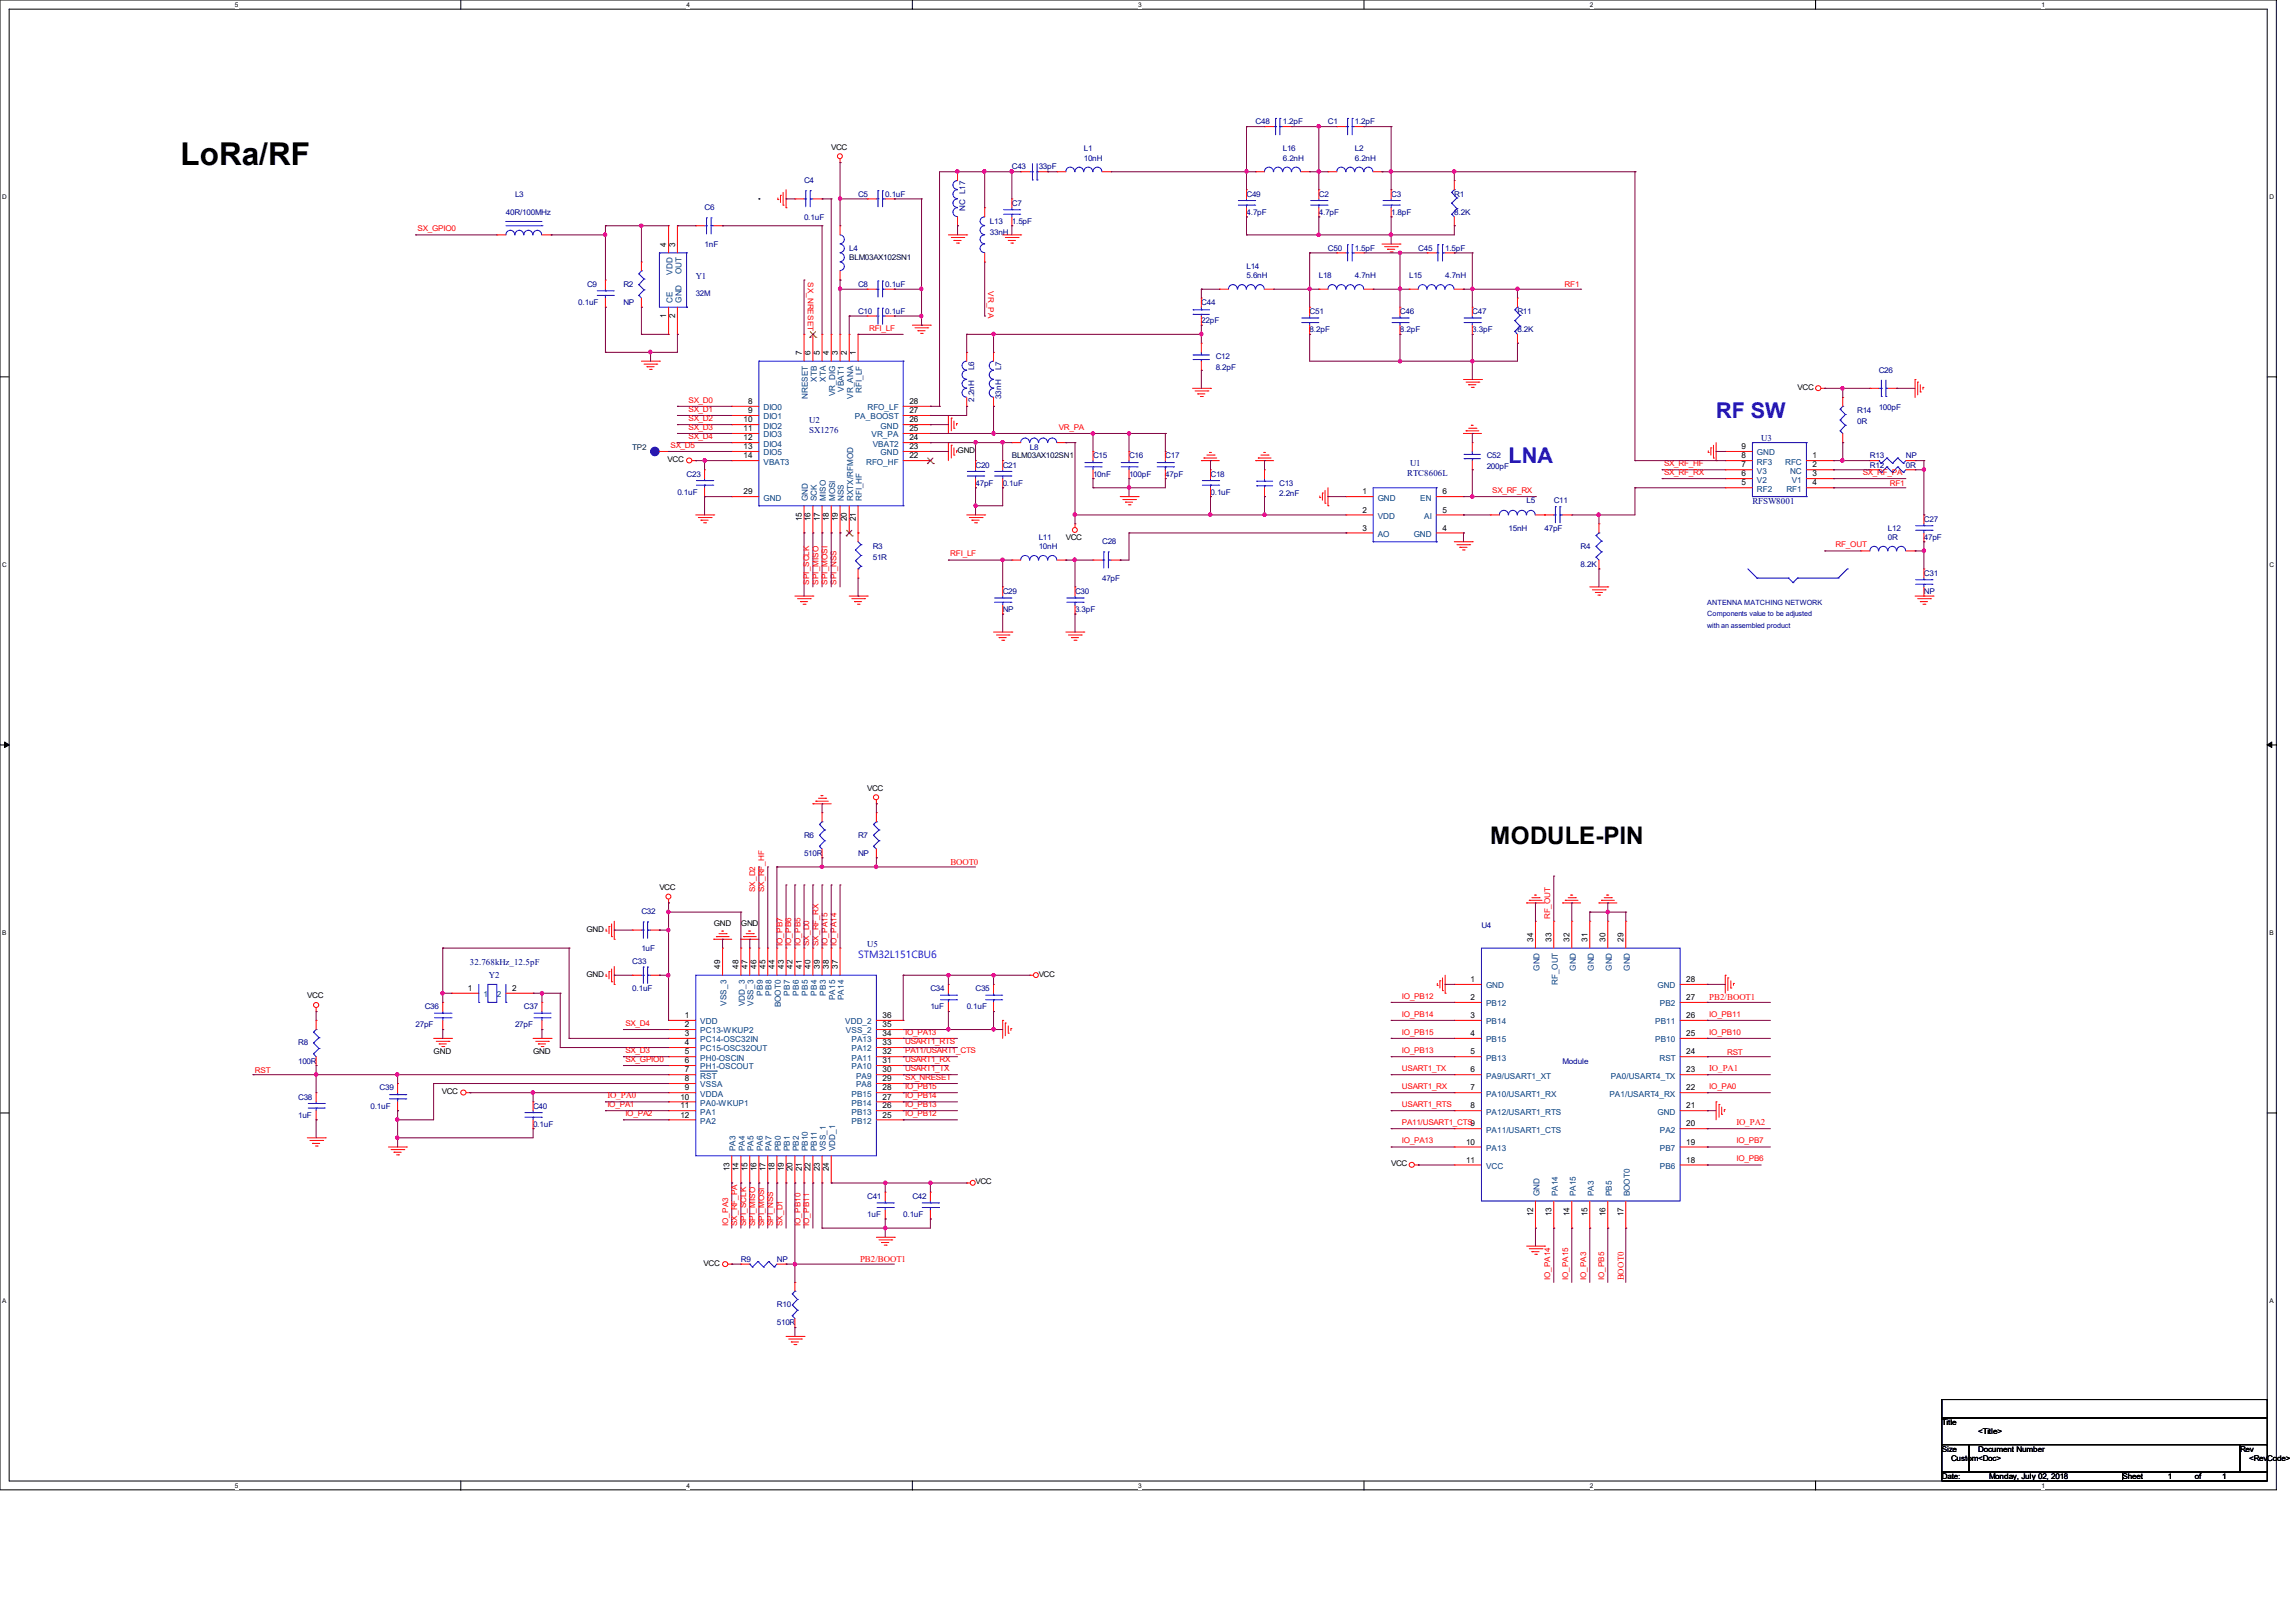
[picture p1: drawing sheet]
<svg xmlns="http://www.w3.org/2000/svg" width="297mm" height="210mm" viewBox="0 0 297 210" stroke-linecap="round" stroke-linejoin="round" font-family="sans-serif">
<defs><g id="words">
<text font-size="4.1" x="23.4" y="21.3">LoRa/RF</text>
<text font-size="3.1" x="192.8" y="109.3">MODULE-PIN</text>
<g font-size="2.8" fill="#00f">
<text x="195.2" y="59.9">LNA</text>
<text x="222" y="54.1">RF SW</text>
</g>
<text font-size="1.3" fill="#00f" x="111" y="124">STM32L151CBU6</text>
<g font-size="1.1">
<text x="86.2" y="31.9" transform="rotate(-90 86.2 31.9)">4</text>
<text x="87.3" y="31.9" transform="rotate(-90 87.3 31.9)">3</text>
<text x="86.2" y="41.1" transform="rotate(-90 86.2 41.1)">1</text>
<text x="87.3" y="41.1" transform="rotate(-90 87.3 41.1)">2</text>
<text x="103.7" y="45.9" transform="rotate(-90 103.7 45.9)">7</text>
<text x="104.9" y="45.9" transform="rotate(-90 104.9 45.9)">6</text>
<text x="106" y="45.9" transform="rotate(-90 106 45.9)">5</text>
<text x="107.2" y="45.9" transform="rotate(-90 107.2 45.9)">4</text>
<text x="108.4" y="45.9" transform="rotate(-90 108.4 45.9)">3</text>
<text x="109.6" y="45.9" transform="rotate(-90 109.6 45.9)">2</text>
<text x="110.7" y="45.9" transform="rotate(-90 110.7 45.9)">1</text>
<text x="96.8" y="52.3">8</text>
<text x="96.8" y="53.5">9</text>
<text x="117.6" y="53.5">27</text>
<text x="117.6" y="52.3">28</text>
<text x="96.2" y="54.7">10</text>
<text x="96.2" y="55.8">11</text>
<text x="96.2" y="57">12</text>
<text x="96.2" y="58.1">13</text>
<text x="96.2" y="59.3">14</text>
<text x="117.6" y="59.3">22</text>
<text x="117.6" y="58.1">23</text>
<text x="117.6" y="57">24</text>
<text x="117.6" y="55.8">25</text>
<text x="117.6" y="54.7">26</text>
<text x="225.3" y="59.3">8</text>
<text x="225.3" y="58.1">9</text>
<text x="234.5" y="59.3">1</text>
<text x="96.2" y="64">29</text>
<text x="176.2" y="64">1</text>
<text x="186.6" y="64">6</text>
<text x="225.3" y="62.8">5</text>
<text x="225.3" y="61.6">6</text>
<text x="225.3" y="60.5">7</text>
<text x="234.5" y="60.5">2</text>
<text x="234.5" y="61.6">3</text>
<text x="234.5" y="62.8">4</text>
<text x="103.7" y="67.4" transform="rotate(-90 103.7 67.4)">15</text>
<text x="104.9" y="67.4" transform="rotate(-90 104.9 67.4)">16</text>
<text x="106" y="67.4" transform="rotate(-90 106 67.4)">17</text>
<text x="107.2" y="67.4" transform="rotate(-90 107.2 67.4)">18</text>
<text x="108.4" y="67.4" transform="rotate(-90 108.4 67.4)">19</text>
<text x="109.6" y="67.4" transform="rotate(-90 109.6 67.4)">20</text>
<text x="110.7" y="67.4" transform="rotate(-90 110.7 67.4)">21</text>
<text x="176.2" y="66.3">2</text>
<text x="176.2" y="68.7">3</text>
<text x="186.6" y="66.3">5</text>
<text x="186.6" y="68.7">4</text>
<text x="93.2" y="125.4" transform="rotate(-90 93.2 125.4)">49</text>
<text x="95.5" y="125.4" transform="rotate(-90 95.5 125.4)">48</text>
<text x="96.7" y="125.4" transform="rotate(-90 96.7 125.4)">47</text>
<text x="97.9" y="125.4" transform="rotate(-90 97.9 125.4)">46</text>
<text x="99" y="125.4" transform="rotate(-90 99 125.4)">45</text>
<text x="100.2" y="125.4" transform="rotate(-90 100.2 125.4)">44</text>
<text x="101.4" y="125.4" transform="rotate(-90 101.4 125.4)">43</text>
<text x="102.5" y="125.4" transform="rotate(-90 102.5 125.4)">42</text>
<text x="103.7" y="125.4" transform="rotate(-90 103.7 125.4)">41</text>
<text x="104.9" y="125.4" transform="rotate(-90 104.9 125.4)">40</text>
<text x="106" y="125.4" transform="rotate(-90 106 125.4)">39</text>
<text x="107.2" y="125.4" transform="rotate(-90 107.2 125.4)">38</text>
<text x="108.4" y="125.4" transform="rotate(-90 108.4 125.4)">37</text>
<text x="198.3" y="121.9" transform="rotate(-90 198.3 121.9)">34</text>
<text x="200.7" y="121.9" transform="rotate(-90 200.7 121.9)">33</text>
<text x="203" y="121.9" transform="rotate(-90 203 121.9)">32</text>
<text x="205.4" y="121.9" transform="rotate(-90 205.4 121.9)">31</text>
<text x="207.7" y="121.9" transform="rotate(-90 207.7 121.9)">30</text>
<text x="210" y="121.9" transform="rotate(-90 210 121.9)">29</text>
<text x="60.5" y="128.2">1</text>
<text x="66.3" y="128.2">2</text>
<text x="88.6" y="131.7">1</text>
<text x="114.2" y="131.7">36</text>
<text x="190.2" y="129.4">2</text>
<text x="190.2" y="131.7">3</text>
<text x="190.2" y="127.1">1</text>
<text x="218.1" y="127.1">28</text>
<text x="218.1" y="131.7">26</text>
<text x="218.1" y="129.4">27</text>
<text x="88.6" y="132.9">2</text>
<text x="88.6" y="134.1">3</text>
<text x="88.6" y="135.3">4</text>
<text x="88.6" y="136.4">5</text>
<text x="88.6" y="137.6">6</text>
<text x="114.2" y="137.6">31</text>
<text x="114.2" y="136.4">32</text>
<text x="114.2" y="135.3">33</text>
<text x="114.2" y="134.1">34</text>
<text x="114.2" y="132.9">35</text>
<text x="190.2" y="134.1">4</text>
<text x="190.2" y="136.4">5</text>
<text x="218.1" y="136.4">24</text>
<text x="218.1" y="134.1">25</text>
<text x="88" y="142.3">10</text>
<text x="88" y="143.4">11</text>
<text x="88.6" y="138.8">7</text>
<text x="88.6" y="139.9">8</text>
<text x="88.6" y="141.1">9</text>
<text x="114.2" y="143.4">26</text>
<text x="114.2" y="142.3">27</text>
<text x="114.2" y="141.1">28</text>
<text x="114.2" y="139.9">29</text>
<text x="114.2" y="138.8">30</text>
<text x="190.2" y="138.8">6</text>
<text x="190.2" y="141.1">7</text>
<text x="190.2" y="143.4">8</text>
<text x="218.1" y="141.1">22</text>
<text x="218.1" y="138.8">23</text>
<text x="218.1" y="143.4">21</text>
<text x="88" y="144.6">12</text>
<text x="114.2" y="144.6">25</text>
<text x="189.7" y="148.1">10</text>
<text x="218.1" y="148.1">19</text>
<text x="218.1" y="145.8">20</text>
<text x="94.4" y="151.6" transform="rotate(-90 94.4 151.6)">13</text>
<text x="95.5" y="151.6" transform="rotate(-90 95.5 151.6)">14</text>
<text x="96.7" y="151.6" transform="rotate(-90 96.7 151.6)">15</text>
<text x="97.9" y="151.6" transform="rotate(-90 97.9 151.6)">16</text>
<text x="99" y="151.6" transform="rotate(-90 99 151.6)">17</text>
<text x="100.2" y="151.6" transform="rotate(-90 100.2 151.6)">18</text>
<text x="101.4" y="151.6" transform="rotate(-90 101.4 151.6)">19</text>
<text x="102.5" y="151.6" transform="rotate(-90 102.5 151.6)">20</text>
<text x="103.7" y="151.6" transform="rotate(-90 103.7 151.6)">21</text>
<text x="104.9" y="151.6" transform="rotate(-90 104.9 151.6)">22</text>
<text x="106" y="151.6" transform="rotate(-90 106 151.6)">23</text>
<text x="107.2" y="151.6" transform="rotate(-90 107.2 151.6)">24</text>
<text x="189.7" y="150.5">11</text>
<text x="218.1" y="150.5">18</text>
<text x="198.3" y="157.4" transform="rotate(-90 198.3 157.4)">12</text>
<text x="200.7" y="157.4" transform="rotate(-90 200.7 157.4)">13</text>
<text x="203" y="157.4" transform="rotate(-90 203 157.4)">14</text>
<text x="205.4" y="157.4" transform="rotate(-90 205.4 157.4)">15</text>
<text x="207.7" y="157.4" transform="rotate(-90 207.7 157.4)">16</text>
<text x="210" y="157.4" transform="rotate(-90 210 157.4)">17</text>
</g>
<g font-size="1.1" fill="#004080">
<text x="87" y="35.6" transform="rotate(-90 87 35.6)">VDD</text>
<text x="88.1" y="35.5" transform="rotate(-90 88.1 35.5)">OUT</text>
<text x="87" y="39.2" transform="rotate(-90 87 39.2)">CE</text>
<text x="88.1" y="39.2" transform="rotate(-90 88.1 39.2)">GND</text>
<text x="98.8" y="53.1">DIO0</text>
<text x="104.5" y="51.6" transform="rotate(-90 104.5 51.6)">NRESET</text>
<text x="105.7" y="49.4" transform="rotate(-90 105.7 49.4)">XTB</text>
<text x="106.8" y="49.4" transform="rotate(-90 106.8 49.4)">XTA</text>
<text x="108" y="51.3" transform="rotate(-90 108 51.3)">VR_DIG</text>
<text x="109.2" y="50.7" transform="rotate(-90 109.2 50.7)">VBAT1</text>
<text x="110.4" y="51.6" transform="rotate(-90 110.4 51.6)">VR_ANA</text>
<text x="111.5" y="50.8" transform="rotate(-90 111.5 50.8)">RFI_LF</text>
<text x="112.2" y="53.1">RFO_LF</text>
<text x="98.8" y="54.3">DIO1</text>
<text x="98.8" y="55.5">DIO2</text>
<text x="98.8" y="56.6">DIO3</text>
<text x="98.8" y="57.8">DIO4</text>
<text x="98.8" y="58.9">DIO5</text>
<text x="110.6" y="54.3">PA_BOOST</text>
<text x="112.7" y="56.6">VR_PA</text>
<text x="112.9" y="57.8">VBAT2</text>
<text x="113.9" y="58.9">GND</text>
<text x="113.9" y="55.5">GND</text>
<text x="227.3" y="58.9">GND</text>
<text x="98.8" y="60.1">VBAT3</text>
<text x="98.8" y="64.8">GND</text>
<text x="104.5" y="64.9" transform="rotate(-90 104.5 64.9)">GND</text>
<text x="105.7" y="64.9" transform="rotate(-90 105.7 64.9)">SCK</text>
<text x="106.8" y="64.9" transform="rotate(-90 106.8 64.9)">MISO</text>
<text x="108" y="64.9" transform="rotate(-90 108 64.9)">MOSI</text>
<text x="109.2" y="64.9" transform="rotate(-90 109.2 64.9)">NSS</text>
<text x="110.4" y="64.9" transform="rotate(-90 110.4 64.9)">RXTX/RFMOD</text>
<text x="111.5" y="64.9" transform="rotate(-90 111.5 64.9)">RFI_HF</text>
<text x="112.1" y="60.1">RFO_HF</text>
<text x="178.2" y="64.8">GND</text>
<text x="183.7" y="64.8">EN</text>
<text x="227.3" y="63.6">RF2</text>
<text x="227.3" y="62.4">V2</text>
<text x="227.3" y="61.3">V3</text>
<text x="227.3" y="60.1">RF3</text>
<text x="230.9" y="60.1">RFC</text>
<text x="231.1" y="63.6">RF1</text>
<text x="231.6" y="61.3">NC</text>
<text x="231.8" y="62.4">V1</text>
<text x="178.2" y="67.1">VDD</text>
<text x="178.2" y="69.5">AO</text>
<text x="182.9" y="69.5">GND</text>
<text x="184.2" y="67.1">AI</text>
<text x="199.1" y="125.6" transform="rotate(-90 199.1 125.6)">GND</text>
<text x="203.8" y="125.6" transform="rotate(-90 203.8 125.6)">GND</text>
<text x="206.2" y="125.6" transform="rotate(-90 206.2 125.6)">GND</text>
<text x="208.5" y="125.6" transform="rotate(-90 208.5 125.6)">GND</text>
<text x="210.8" y="125.6" transform="rotate(-90 210.8 125.6)">GND</text>
<text x="62.5" y="129">1</text>
<text x="64.3" y="129">2</text>
<text x="94" y="130.1" transform="rotate(-90 94 130.1)">VSS_3</text>
<text x="96.4" y="130.2" transform="rotate(-90 96.4 130.2)">VDD_3</text>
<text x="97.5" y="130.1" transform="rotate(-90 97.5 130.1)">VSS_3</text>
<text x="98.7" y="128.8" transform="rotate(-90 98.7 128.8)">PB9</text>
<text x="99.8" y="128.8" transform="rotate(-90 99.8 128.8)">PB8</text>
<text x="101" y="130.3" transform="rotate(-90 101 130.3)">BOOT0</text>
<text x="102.2" y="128.8" transform="rotate(-90 102.2 128.8)">PB7</text>
<text x="103.3" y="128.8" transform="rotate(-90 103.3 128.8)">PB6</text>
<text x="104.5" y="128.8" transform="rotate(-90 104.5 128.8)">PB5</text>
<text x="105.7" y="128.8" transform="rotate(-90 105.7 128.8)">PB4</text>
<text x="106.8" y="128.8" transform="rotate(-90 106.8 128.8)">PB3</text>
<text x="108" y="129.4" transform="rotate(-90 108 129.4)">PA15</text>
<text x="109.2" y="129.4" transform="rotate(-90 109.2 129.4)">PA14</text>
<text x="192.2" y="130.2">PB12</text>
<text x="192.2" y="127.9">GND</text>
<text x="201.5" y="127.5" transform="rotate(-90 201.5 127.5)">RF_OUT</text>
<text x="214.4" y="127.9">GND</text>
<text x="214.7" y="130.2">PB2</text>
<text x="90.6" y="132.5">VDD</text>
<text x="90.6" y="133.7">PC13-WKUP2</text>
<text x="90.6" y="134.9">PC14-OSC32IN</text>
<text x="90.6" y="136.1">PC15-OSC32OUT</text>
<text x="90.6" y="137.2">PH0-OSCIN</text>
<text x="109.3" y="132.5">VDD_2</text>
<text x="109.4" y="133.7">VSS_2</text>
<text x="110.1" y="137.2">PA11</text>
<text x="110.1" y="136.1">PA12</text>
<text x="110.1" y="134.9">PA13</text>
<text x="192.2" y="132.5">PB14</text>
<text x="192.2" y="134.9">PB15</text>
<text x="192.2" y="137.2">PB13</text>
<text x="214.1" y="132.5">PB11</text>
<text x="214.1" y="134.9">PB10</text>
<text x="214.7" y="137.2">RST</text>
<text x="90.6" y="138.4">PH1-OSCOUT</text>
<text x="90.6" y="139.6">RST</text>
<text x="90.6" y="140.7">VSSA</text>
<text x="90.6" y="141.9">VDDA</text>
<text x="90.6" y="143.1">PA0-WKUP1</text>
<text x="110.1" y="143.1">PB14</text>
<text x="110.1" y="141.9">PB15</text>
<text x="110.1" y="138.4">PA10</text>
<text x="110.7" y="140.7">PA8</text>
<text x="110.7" y="139.6">PA9</text>
<text x="192.2" y="139.6">PA9/USART1_XT</text>
<text x="192.2" y="141.9">PA10/USART1_RX</text>
<text x="208.2" y="141.9">PA1/USART4_RX</text>
<text x="208.4" y="139.6">PA0/USART4_TX</text>
<text x="90.6" y="144.2">PA1</text>
<text x="90.6" y="145.4">PA2</text>
<text x="95.2" y="149" transform="rotate(-90 95.2 149)">PA3</text>
<text x="96.4" y="149" transform="rotate(-90 96.4 149)">PA4</text>
<text x="97.5" y="149" transform="rotate(-90 97.5 149)">PA5</text>
<text x="98.7" y="149" transform="rotate(-90 98.7 149)">PA6</text>
<text x="99.8" y="149" transform="rotate(-90 99.8 149)">PA7</text>
<text x="101" y="149" transform="rotate(-90 101 149)">PB0</text>
<text x="102.2" y="149" transform="rotate(-90 102.2 149)">PB1</text>
<text x="103.3" y="149" transform="rotate(-90 103.3 149)">PB2</text>
<text x="104.5" y="149" transform="rotate(-90 104.5 149)">PB10</text>
<text x="105.7" y="149" transform="rotate(-90 105.7 149)">PB11</text>
<text x="106.8" y="149" transform="rotate(-90 106.8 149)">VSS_1</text>
<text x="108" y="149" transform="rotate(-90 108 149)">VDD_1</text>
<text x="110.1" y="145.4">PB12</text>
<text x="110.1" y="144.2">PB13</text>
<text x="192.2" y="144.2">PA12/USART1_RTS</text>
<text x="192.2" y="146.6">PA11/USART1_CTS</text>
<text x="192.2" y="148.9">PA13</text>
<text x="214.4" y="144.2">GND</text>
<text x="214.7" y="148.9">PB7</text>
<text x="214.7" y="146.6">PA2</text>
<text x="192.2" y="151.3">VCC</text>
<text x="199.1" y="154.8" transform="rotate(-90 199.1 154.8)">GND</text>
<text x="201.5" y="154.8" transform="rotate(-90 201.5 154.8)">PA14</text>
<text x="203.8" y="154.8" transform="rotate(-90 203.8 154.8)">PA15</text>
<text x="206.2" y="154.8" transform="rotate(-90 206.2 154.8)">PA3</text>
<text x="208.5" y="154.8" transform="rotate(-90 208.5 154.8)">PB5</text>
<text x="210.8" y="154.8" transform="rotate(-90 210.8 154.8)">BOOT0</text>
<text x="214.7" y="151.3">PB6</text>
</g>
<g font-size="1.1" fill="#000080">
<text x="90" y="36.1">Y1</text>
<text x="104.7" y="54.8">U2</text>
<text x="104.7" y="56">SX1276</text>
<text x="227.8" y="57.1">U3</text>
<text x="182" y="61.6">RTC8606L</text>
<text x="182.4" y="60.3">U1</text>
<text x="226.7" y="65.3">RFSW8001</text>
<text x="60.8" y="124.9">32.768kHz_12.5pF</text>
<text x="112.2" y="122.6">U5</text>
<text x="63.2" y="126.5">Y2</text>
</g>
<g font-size="1.1" fill="#f00">
<text x="122.9" y="111.9">BOOT0</text>
<text x="221.1" y="129.5">PB2/BOOT1</text>
<text x="78.6" y="142.1">IO_PA0</text>
<text x="221.1" y="138.6">IO_PA1</text>
<text x="224.6" y="145.6">IO_PA2</text>
<text x="111.3" y="163.3">PB2/BOOT1</text>
<text x="210.1" y="165.7" transform="rotate(-90 210.1 165.7)">BOOT0</text>
</g>
<g font-size="1" fill="#000080">
<text x="162.4" y="16.1">C48</text>
<text x="165.9" y="16.1">1.2pF</text>
<text x="171.8" y="16.1">C1</text>
<text x="175.3" y="16.1">1.2pF</text>
<text x="104" y="23.7">C4</text>
<text x="130.9" y="21.9">C43</text>
<text x="134.4" y="21.9">33pF</text>
<text x="140.2" y="19.6">L1</text>
<text x="140.2" y="20.8">10nH</text>
<text x="165.9" y="19.6">L16</text>
<text x="165.9" y="20.8">6.2nH</text>
<text x="175.3" y="19.6">L2</text>
<text x="175.3" y="20.8">6.2nH</text>
<text x="65.4" y="27.8">40R/100MHz</text>
<text x="66.6" y="25.4">L3</text>
<text x="91.1" y="27.2">C6</text>
<text x="104" y="28.5">0.1uF</text>
<text x="111" y="25.4">C5</text>
<text x="114.5" y="25.4">0.1uF</text>
<text x="124.8" y="27.3" transform="rotate(-90 124.8 27.3)">NC L17</text>
<text x="128.1" y="29">L13</text>
<text x="130.9" y="26.6">C7</text>
<text x="130.9" y="29">1.5pF</text>
<text x="161.2" y="25.4">C49</text>
<text x="161.2" y="27.8">4.7pF</text>
<text x="170.6" y="25.4">C2</text>
<text x="170.6" y="27.8">4.7pF</text>
<text x="180" y="25.4">C3</text>
<text x="180" y="27.8">1.8pF</text>
<text x="188.1" y="25.4">R1</text>
<text x="188.1" y="27.8">8.2K</text>
<text x="91.1" y="32">1nF</text>
<text x="109.9" y="32.5">L4</text>
<text x="128.1" y="30.4">33nH</text>
<text x="161.2" y="34.8">L14</text>
<text x="161.2" y="35.9">5.6nH</text>
<text x="170.6" y="35.9">L18</text>
<text x="171.8" y="32.5">C50</text>
<text x="175.3" y="35.9">4.7nH</text>
<text x="175.3" y="32.5">1.5pF</text>
<text x="182.3" y="35.9">L15</text>
<text x="183.5" y="32.5">C45</text>
<text x="186.9" y="35.9">4.7nH</text>
<text x="186.9" y="32.5">1.5pF</text>
<text x="74.8" y="39.5">0.1uF</text>
<text x="75.9" y="37.1">C9</text>
<text x="80.6" y="37.1">R2</text>
<text x="80.6" y="39.5">NP</text>
<text x="90" y="38.3">32M</text>
<text x="111" y="40.6">C10</text>
<text x="111" y="37.1">C8</text>
<text x="114.5" y="40.6">0.1uF</text>
<text x="114.5" y="37.1">0.1uF</text>
<text x="155.4" y="39.5">C44</text>
<text x="155.4" y="41.8">22pF</text>
<text x="169.4" y="40.6">C51</text>
<text x="181.1" y="40.6">C46</text>
<text x="190.5" y="40.6">C47</text>
<text x="196.3" y="40.6">R11</text>
<text x="126" y="47.9" transform="rotate(-90 126 47.9)">L6</text>
<text x="129.5" y="47.9" transform="rotate(-90 129.5 47.9)">L7</text>
<text x="157.3" y="46.5">C12</text>
<text x="157.3" y="47.9">8.2pF</text>
<text x="169.4" y="43">8.2pF</text>
<text x="181.1" y="43">8.2pF</text>
<text x="190.5" y="43">3.3pF</text>
<text x="196.3" y="43">8.2K</text>
<text x="126" y="52" transform="rotate(-90 126 52)">2.2nH</text>
<text x="129.5" y="51.6" transform="rotate(-90 129.5 51.6)">33nH</text>
<text x="240.2" y="53.5">R14</text>
<text x="243" y="48.2">C26</text>
<text x="243" y="53">100pF</text>
<text x="133.2" y="58.2">L8</text>
<text x="141.4" y="59.3">C15</text>
<text x="146" y="59.3">C16</text>
<text x="150.7" y="59.3">C17</text>
<text x="192.3" y="59.3">C52</text>
<text x="240.2" y="54.9">0R</text>
<text x="241.9" y="59.3">R13</text>
<text x="246.5" y="59.3">NP</text>
<text x="87.6" y="64">0.1uF</text>
<text x="88.8" y="61.7">C23</text>
<text x="126.2" y="60.5">C20</text>
<text x="126.2" y="62.8">47pF</text>
<text x="129.7" y="60.5">C21</text>
<text x="129.7" y="62.8">0.1uF</text>
<text x="141.4" y="61.7">10nF</text>
<text x="146" y="61.7">100pF</text>
<text x="150.7" y="61.7">47pF</text>
<text x="156.6" y="61.7">C18</text>
<text x="156.6" y="64">0.1uF</text>
<text x="165.5" y="62.8">C13</text>
<text x="165.5" y="64.2">2.2nF</text>
<text x="192.3" y="60.7">200pF</text>
<text x="197.5" y="65.2">L5</text>
<text x="201" y="65.2">C11</text>
<text x="241.9" y="60.5">R12</text>
<text x="246.5" y="60.5">0R</text>
<text x="112.9" y="71">R3</text>
<text x="134.4" y="69.9">L11</text>
<text x="134.4" y="71">10nH</text>
<text x="142.6" y="70.4">C28</text>
<text x="195.2" y="68.7">15nH</text>
<text x="199.8" y="68.7">47pF</text>
<text x="204.5" y="71">R4</text>
<text x="244.2" y="68.7">L12</text>
<text x="244.2" y="69.9">0R</text>
<text x="248.9" y="67.5">C27</text>
<text x="248.9" y="69.9">47pF</text>
<text x="112.9" y="72.4">51R</text>
<text x="129.7" y="76.8">C29</text>
<text x="139.1" y="76.8">C30</text>
<text x="142.6" y="75.2">47pF</text>
<text x="204.5" y="73.4">8.2K</text>
<text x="248.9" y="74.5">C31</text>
<text x="248.9" y="76.8">NP</text>
<text x="129.7" y="79.2">NP</text>
<text x="139.1" y="79.2">3.3pF</text>
<text x="104" y="108.4">R6</text>
<text x="104" y="110.7">510R</text>
<text x="111" y="108.4">R7</text>
<text x="111" y="110.7">NP</text>
<text x="83" y="118.3">C32</text>
<text x="81.8" y="124.8">C33</text>
<text x="83" y="123.1">1uF</text>
<text x="191.6" y="120.1">U4</text>
<text x="54.9" y="130.6">C36</text>
<text x="67.8" y="130.6">C37</text>
<text x="81.8" y="128.3">0.1uF</text>
<text x="120.4" y="128.3">C34</text>
<text x="120.4" y="130.6">1uF</text>
<text x="125.1" y="130.6">0.1uF</text>
<text x="126.2" y="128.3">C35</text>
<text x="38.6" y="135.3">R8</text>
<text x="38.6" y="137.6">100R</text>
<text x="53.8" y="132.9">27pF</text>
<text x="66.6" y="132.9">27pF</text>
<text x="202.1" y="137.6">Module</text>
<text x="38.6" y="142.3">C38</text>
<text x="47.9" y="143.5">0.1uF</text>
<text x="49.1" y="141.1">C39</text>
<text x="69" y="143.5">C40</text>
<text x="38.6" y="144.6">1uF</text>
<text x="69" y="145.8">0.1uF</text>
<text x="112.2" y="155.2">C41</text>
<text x="118" y="155.2">C42</text>
<text x="112.2" y="157.5">1uF</text>
<text x="116.8" y="157.5">0.1uF</text>
<text x="95.8" y="163.3">R9</text>
<text x="100.5" y="163.3">NP</text>
<text x="100.5" y="169.2">R10</text>
<text x="100.5" y="171.5">510R</text>
</g>
<g font-size="1">
<text x="107.5" y="19.3">VCC</text>
<text x="232.5" y="50.5">VCC</text>
<text x="86.4" y="59.8">VCC</text>
<text x="123.9" y="58.6">GND</text>
<text x="137.9" y="69.9">VCC</text>
<text x="112.2" y="102.3">VCC</text>
<text x="85.3" y="115.2">VCC</text>
<text x="92.3" y="119.8">GND</text>
<text x="95.8" y="119.8">GND</text>
<text x="75.9" y="120.6">GND</text>
<text x="39.8" y="129.2">VCC</text>
<text x="75.9" y="126.4">GND</text>
<text x="134.4" y="126.4">VCC</text>
<text x="56.1" y="136.4">GND</text>
<text x="69" y="136.4">GND</text>
<text x="57.1" y="141.6">VCC</text>
<text x="126.2" y="153.3">VCC</text>
<text x="180" y="150.9">VCC</text>
<text x="91" y="163.8">VCC</text>
<text x="251.2" y="184.4">Title</text>
<text x="255.9" y="185.5">&lt;Title&gt;</text>
<text x="251.2" y="187.8">Size</text>
<text x="251.2" y="191.4">Date:</text>
<text x="252.4" y="189">Custom&lt;Doc&gt;</text>
<text x="255.9" y="187.8">Document Number</text>
<text x="257.3" y="191.4">Monday, July 02, 2018</text>
<text x="274.6" y="191.4">Sheet</text>
<text x="280.4" y="191.4">1</text>
<text x="283.9" y="191.4">of</text>
<text x="287.4" y="191.4">1</text>
<text x="289.8" y="187.8">Rev</text>
<text x="291" y="189">&lt;RevCode&gt;</text>
</g>
<g font-size="1" fill="#f00">
<text x="54" y="29.9">SX_GPIO0</text>
<text x="104.5" y="36.5" transform="rotate(90 104.5 36.5)">SX_NRESET</text>
<text x="127.8" y="37.7" transform="rotate(90 127.8 37.7)">VR_PA</text>
<text x="202.4" y="37.2">RF1</text>
<text x="112.4" y="42.8">RFI_LF</text>
<text x="89.1" y="52.1">SX_D0</text>
<text x="89.1" y="53.3">SX_D1</text>
<text x="86.7" y="58">SX_D5</text>
<text x="89.1" y="54.5">SX_D2</text>
<text x="89.1" y="56.8">SX_D4</text>
<text x="89.1" y="55.6">SX_D3</text>
<text x="137" y="55.6">VR_PA</text>
<text x="193" y="63.8">SX_RF_RX</text>
<text x="215.3" y="60.3">SX_RF_HF</text>
<text x="215.3" y="61.5">SX_RF_RX</text>
<text x="241" y="61.5">SX_RF_PA</text>
<text x="244.5" y="62.9">RF1</text>
<text x="237.4" y="70.8">RF_OUT</text>
<text x="104.7" y="75.7" transform="rotate(-90 104.7 75.7)">SPI_SCLK</text>
<text x="105.9" y="75.7" transform="rotate(-90 105.9 75.7)">SPI_MISO</text>
<text x="107.1" y="75.7" transform="rotate(-90 107.1 75.7)">SPI_MOSI</text>
<text x="108.2" y="75.7" transform="rotate(-90 108.2 75.7)">SPI_NSS</text>
<text x="122.9" y="72">RFI_LF</text>
<text x="97.7" y="115.4" transform="rotate(-90 97.7 115.4)">SX_D2</text>
<text x="98.9" y="115.4" transform="rotate(-90 98.9 115.4)">SX_RF_HF</text>
<text x="200.5" y="119" transform="rotate(-90 200.5 119)">RF_OUT</text>
<text x="101.2" y="122.4" transform="rotate(-90 101.2 122.4)">IO_PB7</text>
<text x="102.4" y="122.4" transform="rotate(-90 102.4 122.4)">IO_PB6</text>
<text x="103.5" y="122.4" transform="rotate(-90 103.5 122.4)">IO_PB5</text>
<text x="104.7" y="122.4" transform="rotate(-90 104.7 122.4)">SX_D0</text>
<text x="105.9" y="122.4" transform="rotate(-90 105.9 122.4)">SX_RF_RX</text>
<text x="107.1" y="122.4" transform="rotate(-90 107.1 122.4)">IO_PA15</text>
<text x="108.2" y="122.4" transform="rotate(-90 108.2 122.4)">IO_PA14</text>
<text x="181.4" y="131.6">IO_PB14</text>
<text x="181.4" y="129.2">IO_PB12</text>
<text x="221.1" y="131.6">IO_PB11</text>
<text x="80.9" y="132.8">SX_D4</text>
<text x="80.9" y="136.3">SX_D3</text>
<text x="80.9" y="137.4">SX_GPIO0</text>
<text x="117.1" y="136.3">PA11/USART1_CTS</text>
<text x="117.1" y="133.9">IO_PA13</text>
<text x="117.1" y="135.1">USART1_RTS</text>
<text x="117.1" y="137.4">USART1_RX</text>
<text x="181.4" y="136.3">IO_PB13</text>
<text x="181.4" y="133.9">IO_PB15</text>
<text x="221.1" y="133.9">IO_PB10</text>
<text x="223.4" y="136.5">RST</text>
<text x="33" y="138.8">RST</text>
<text x="78.6" y="143.3">IO_PA1</text>
<text x="117.1" y="143.3">IO_PB13</text>
<text x="117.1" y="139.7">SX_NRESET</text>
<text x="117.1" y="140.9">IO_PB15</text>
<text x="117.1" y="142.1">IO_PB14</text>
<text x="117.1" y="138.6">USART1_TX</text>
<text x="181.4" y="140.9">USART1_RX</text>
<text x="181.4" y="138.6">USART1_TX</text>
<text x="181.4" y="143.3">USART1_RTS</text>
<text x="221.1" y="140.9">IO_PA0</text>
<text x="80.9" y="144.4">IO_PA2</text>
<text x="117.1" y="144.4">IO_PB12</text>
<text x="181.4" y="148">IO_PA13</text>
<text x="181.4" y="145.6">PA11/USART1_CTS9</text>
<text x="224.6" y="148">IO_PB7</text>
<text x="224.6" y="150.3">IO_PB6</text>
<text x="94.2" y="158.7" transform="rotate(-90 94.2 158.7)">IO_PA3</text>
<text x="95.4" y="158.7" transform="rotate(-90 95.4 158.7)">SX_RF_PA</text>
<text x="96.5" y="158.7" transform="rotate(-90 96.5 158.7)">SPI_SCLK</text>
<text x="97.7" y="158.7" transform="rotate(-90 97.7 158.7)">SPI_MISO</text>
<text x="98.9" y="158.7" transform="rotate(-90 98.9 158.7)">SPI_MOSI</text>
<text x="100" y="158.7" transform="rotate(-90 100 158.7)">SPI_NSS</text>
<text x="101.2" y="158.7" transform="rotate(-90 101.2 158.7)">SX_D1</text>
<text x="103.5" y="158.7" transform="rotate(-90 103.5 158.7)">IO_PB10</text>
<text x="104.7" y="158.7" transform="rotate(-90 104.7 158.7)">IO_PB11</text>
<text x="200.5" y="165.7" transform="rotate(-90 200.5 165.7)">IO_PA14</text>
<text x="202.9" y="165.7" transform="rotate(-90 202.9 165.7)">IO_PA15</text>
<text x="205.2" y="165.7" transform="rotate(-90 205.2 165.7)">IO_PA3</text>
<text x="207.5" y="165.7" transform="rotate(-90 207.5 165.7)">IO_PB5</text>
</g>
<g font-size="1" fill="#000040">
<text x="109.9" y="33.6">BLM03AX102SN1</text>
<text x="130.9" y="59.3">BLM03AX102SN1</text>
</g>
<text font-size="1" fill="#004040" x="81.8" y="58.2">TP2</text>
<g font-size=".9" fill="#000080">
<text x="220.9" y="81.2">with an assembled product</text>
<text x="220.9" y="78.2">ANTENNA MATCHING NETWORK</text>
<text x="220.9" y="79.7">Components value to be adjusted</text>
</g>
<g font-size=".8">
<text x="30.4" y=".9">5</text>
<text x="88.8" y=".9">4</text>
<text x="147.2" y=".9">3</text>
<text x="205.7" y=".9">2</text>
<text x="264.1" y=".9">1</text>
<text x=".3" y="25.7">D</text>
<text x="293.6" y="25.7">D</text>
<text x=".3" y="73.3">C</text>
<text x="293.6" y="73.3">C</text>
<text x=".3" y="120.9">B</text>
<text x="293.6" y="120.9">B</text>
<text x=".3" y="168.6">A</text>
<text x="293.6" y="168.6">A</text>
<text x="30.4" y="192.5">5</text>
<text x="88.8" y="192.5">4</text>
<text x="147.2" y="192.5">3</text>
<text x="205.7" y="192.5">2</text>
<text x="264.1" y="192.5">1</text>
</g>
</g></defs>
<path d="M0 0h294.5v192.8h-294.5zM1.2 1.2h292.1v190.4h-292.1z" fill="none" stroke="#000" stroke-width=".13"/>
<g fill="#fff">
<path d="M30.4 .1h.5v1h-.5z"/>
<path d="M30.4 191.8h.5v.9h-.5z"/>
</g>
<path d="M59.6 0v1.2M59.6 191.6v1.2" fill="none" stroke="#000" stroke-width=".13"/>
<g fill="#fff">
<path d="M88.8 .1h.5v1h-.5z"/>
<path d="M88.8 191.8h.5v.9h-.5z"/>
</g>
<path d="M118 0v1.2M118 191.6v1.2" fill="none" stroke="#000" stroke-width=".13"/>
<g fill="#fff">
<path d="M147.2 .1h.5v1h-.5z"/>
<path d="M147.2 191.8h.5v.9h-.5z"/>
</g>
<path d="M176.4 0v1.2M176.4 191.6v1.2" fill="none" stroke="#000" stroke-width=".13"/>
<g fill="#fff">
<path d="M205.7 .1h.4v1h-.4z"/>
<path d="M205.7 191.8h.4v.9h-.4z"/>
</g>
<path d="M234.9 0v1.2M234.9 191.6v1.2" fill="none" stroke="#000" stroke-width=".13"/>
<g fill="#fff">
<path d="M264.1 .1h.4v1h-.4z"/>
<path d="M264.1 191.8h.4v.9h-.4z"/>
<path d="M.3 25h.6v.9h-.6z"/>
<path d="M293.6 25h.6v.9h-.6z"/>
<path d="M.3 72.6h.6v.9h-.6z"/>
<path d="M293.6 72.6h.6v.9h-.6z"/>
</g>
<path d="M0 48.8h1.2M293.3 48.8h1.2" fill="none" stroke="#000" stroke-width=".13"/>
<g fill="#fff">
<path d="M.3 120.2h.5v.9h-.5z"/>
<path d="M293.6 120.2h.5v.9h-.5z"/>
</g>
<path d="M0 96.4h1.2M293.3 96.4h1.2" fill="none" stroke="#000" stroke-width=".13"/>
<path d="M.6 96l.6 .4-.6 .3zM293.3 96.4l.6-.4v.7z" fill="#000" stroke="#000" stroke-width=".13"/>
<g fill="#fff">
<path d="M.3 167.8h.5v.9h-.5z"/>
<path d="M293.6 167.8h.5v.9h-.5z"/>
</g>
<path d="M98.2 25.7h.1M0 144h1.2M293.3 144h1.2M251.2 181.1h42.1v2.4h-42.1zM251.2 183.5h42.1v3.4h-42.1zM251.2 186.9h3.5v3.6h-3.5zM251.2 190.5h23.4v1.1h-23.4zM254.7 186.9h35.1v3.6h-35.1zM274.6 190.5h18.7v1.1h-18.7zM289.8 186.9h3.5v3.6h-3.5z" fill="none" stroke="#000" stroke-width=".13"/>
<g fill="none" stroke="#00f" stroke-width=".13">
<path d="M164.8 16.4h.2M165 16.4h.1M165 15.3h.1M165 15.3v2.1M165.6 15.3h.1M165.6 16.4h.1M165.6 16.4h.3M165.6 15.3v2.1M174.1 16.4h.2M174.3 16.4h.1M174.3 15.3h.1M174.3 15.3v2.1"/>
<path d="M174.9 15.3h.1M174.9 16.4h.1M174.9 16.4h.4M174.9 15.3v2.1M65.4 28.7h.1M65.4 28.7h4.7M65.4 29.2h4.7M66.6 30.4a.57 .57 0 0 0-.6-.6 .57 .57 0 0 0-.6 .6M67.7 30.4a.55 .55 0 0 0-.5-.6 .55 .55 0 0 0-.6 .6M68.9 30.4a.57 .57 0 0 0-.6-.6 .57 .57 0 0 0-.5 .6M70.1 30.4a.55 .55 0 0 0-.6-.6 .55 .55 0 0 0-.5 .6M70.1 29.2h.1"/>
<path d="M77.3 38.2h2M77.3 37.6h2M78.3 37.6h.1M78.3 38.2h.1M78.3 37.4v.2M78.3 38.2v.4M79.3 38.2h.1M79.3 37.6h.1M82.6 38.2h.1M82.6 36.8h.1M82.6 35.4h.1M82.6 38.2l.4 .4"/>
<path d="M82.6 36.8l.7 .7M82.6 35.4l.7 .7M83 35.1h.1M83 35.1l-.4 .3M83.3 37.5h.1M83.3 36.1h.1M83.3 37.5l-.7 .7M83.3 36.1l-.7 .7M85.3 32.7h.1M85.3 32.7h3.5M85.3 32.7v7.1h3.5M88.8 32.7h.1"/>
<path d="M88.8 39.8h.1M88.8 32.7v7.1M91.1 29.2h.3M91.4 29.2h.1M91.4 28.2h.1M91.4 28.2v2.1M92 28.2h.1M92 29.2h.1M92 29.2h.3M92 28.2v2.1M104 25.7h.2M104.2 25.7h.1"/>
<path d="M104.2 24.7h.1M104.2 24.7v2.1M104.8 24.7h.1M104.8 25.7h.1M104.8 25.7h.4M104.8 24.7v2.1M108.7 30.4a.57 .57 0 0 1 .5 .6 .57 .57 0 0 1-.5 .5M108.7 31.6a.55 .55 0 0 1 .5 .5 .55 .55 0 0 1-.5 .6M108.7 32.7a.57 .57 0 0 1 .5 .6 .57 .57 0 0 1-.5 .6M108.7 33.9a.55 .55 0 0 1 .5 .6 .55 .55 0 0 1-.5 .5M113.4 25.7h.2M113.4 37.4h.2"/>
<path d="M113.6 39.9h.1M113.6 37.4h.1M113.6 36.4h.1M113.6 25.7h.1M113.6 24.7h.1M113.6 24.7v2.1M113.6 36.4v2M113.6 39.9v2.1M114.2 39.9h.1M114.2 36.4h.1M114.2 37.4h.1M114.2 24.7h.1"/>
<path d="M114.2 25.7h.1M114.2 24.7v2.1M114.2 36.4v2M114.2 39.9v2.1M114.2 25.7h.3M114.2 37.4h.3M123.9 26.9a.57 .57 0 0 0-.6 .6 .57 .57 0 0 0 .6 .5M123.9 24.6a.57 .57 0 0 0-.6 .5 .57 .57 0 0 0 .6 .6M123.9 23.4a.57 .57 0 0 0-.6 .5 .57 .57 0 0 0 .6 .6M123.9 25.7a.55 .55 0 0 0-.6 .6 .55 .55 0 0 0 .6 .5M126.8 31a.57 .57 0 0 0 .6 .5M126.8 29.8a.57 .57 0 0 0 .6 .6"/>
<path d="M127.4 31.6a.55 .55 0 0 0-.6 .5 .55 .55 0 0 0 .6 .6M127.4 30.4a.56 .56 0 0 0-.6 .6M127.4 29.2a.56 .56 0 0 0-.6 .6M127.4 28.1a.55 .55 0 0 0-.6 .5 .55 .55 0 0 0 .6 .6M129.8 27.7h2.1M129.8 27.1h2.1M130.9 27.1h.1M130.9 27.7h.1M130.9 26.9v.2M130.9 27.7v.4M131.9 27.7h.1M131.9 27.1h.1"/>
<path d="M133.2 22.2h.4M133.6 23.3h.1M133.6 22.2h.1M133.6 21.2v2.1M134.2 22.2h.1M134.2 23.3h.1M134.2 22.2h.2M134.2 21.2v2.1M139 22.2a.57 .57 0 0 0-.5-.6 .57 .57 0 0 0-.6 .6M140.2 22.2a.55 .55 0 0 0-.6-.6 .55 .55 0 0 0-.5 .6M141.4 22.2a.57 .57 0 0 0-.6-.6 .57 .57 0 0 0-.6 .6M142.5 22.2a.57 .57 0 0 0-.5-.6 .57 .57 0 0 0-.6 .6"/>
<path d="M155.4 39.8v.3M160.1 37.4a.57 .57 0 0 0-.6-.6 .57 .57 0 0 0-.6 .6M160.2 26.5h2.1M160.2 26h2.1M161.2 37.4a.55 .55 0 0 0-.5-.6 .55 .55 0 0 0-.6 .6M161.2 26h.1M161.2 26.5h.1M161.2 25.7v.3M161.2 26.5v.4M162.3 26.5h.1M162.3 26h.1M162.4 37.4a.57 .57 0 0 0-.6-.6 .57 .57 0 0 0-.5 .6"/>
<path d="M163.5 37.4a.55 .55 0 0 0-.5-.6 .55 .55 0 0 0-.6 .6M164.7 22.2a.57 .57 0 0 0-.6-.6 .57 .57 0 0 0-.5 .6M165.9 22.2a.57 .57 0 0 0-.6-.6 .57 .57 0 0 0-.5 .6M167 22.2a.55 .55 0 0 0-.5-.6 .55 .55 0 0 0-.6 .6M168.2 22.2a.57 .57 0 0 0-.5-.6 .57 .57 0 0 0-.6 .6M169.5 26.5h2.2M169.5 26h2.2M170.6 26h.1M170.6 26.5h.1M170.6 25.7v.3M170.6 26.5v.4M171.7 26.5h.1"/>
<path d="M171.7 26h.1M172.9 37.4a.55 .55 0 0 0-.6-.6 .55 .55 0 0 0-.5 .6M174.1 37.4a.57 .57 0 0 0-.6-.6 .57 .57 0 0 0-.6 .6M174.1 22.2a.57 .57 0 0 0-.6-.6 .57 .57 0 0 0-.6 .6M174.1 32.7h.2M174.3 32.7h.1M174.3 31.7h.1M174.3 31.7v2.1M174.9 31.7h.1M174.9 32.7h.1M174.9 32.7h.4M174.9 31.7v2.1"/>
<path d="M175.2 37.4a.55 .55 0 0 0-.5-.6 .55 .55 0 0 0-.6 .6M175.2 22.2a.55 .55 0 0 0-.5-.6 .55 .55 0 0 0-.6 .6M176.4 37.4a.57 .57 0 0 0-.6-.6 .57 .57 0 0 0-.5 .6M176.4 22.2a.57 .57 0 0 0-.6-.6 .57 .57 0 0 0-.5 .6M177.6 22.2a.57 .57 0 0 0-.6-.6 .57 .57 0 0 0-.6 .6M178.9 26.5h2.1M178.9 26h2.1M180 26h.1M180 26.5h.1M180 25.7v.3M180 26.5v.4M181 26.5h.1"/>
<path d="M181 26h.1M184.6 37.4a.55 .55 0 0 0-.6-.6 .55 .55 0 0 0-.5 .6M185.8 37.4a.57 .57 0 0 0-.6-.6 .57 .57 0 0 0-.6 .6M185.8 32.7h.2M186 32.7h.1M186 31.7h.1M186 31.7v2.1M186.6 31.7h.1M186.6 32.7h.1M186.6 32.7h.3M186.6 31.7v2.1M186.9 37.4a.55 .55 0 0 0-.6-.6 .55 .55 0 0 0-.5 .6"/>
<path d="M187.8 27.7h.1M187.8 26.3h.1M187.8 24.9h.1M187.8 27.7l.3 .4M187.8 26.3l.7 .7M187.8 24.9l.7 .7M188.1 37.4a.57 .57 0 0 0-.6-.6 .57 .57 0 0 0-.6 .6M188.1 24.6h.1M188.1 24.6l-.3 .3M188.5 27h.1M188.5 25.6h.1M188.5 27l-.7 .7"/>
<path d="M188.5 25.6l-.7 .7M196.3 39.8h.1M196.3 39.8l-.3 .3M98.2 46.7h.1M98.2 46.7h18.6M98.2 46.7v18.7M113.4 40.9h.2M113.6 40.9h.1M114.2 40.9h.1M114.2 40.9h.3M116.8 46.7h.1M116.8 46.7v18.7"/>
<path d="M124.5 50.8a.55 .55 0 0 0 .6 .6M124.5 48.5a.55 .55 0 0 0 .6 .6M124.5 47.3a.55 .55 0 0 0 .6 .6M125.1 50.3h-.1a.56 .56 0 0 0-.5 .5M125.1 49.1a.55 .55 0 0 0-.6 .6 .55 .55 0 0 0 .6 .5M125.1 47.9h-.1a.56 .56 0 0 0-.5 .6M125.1 46.7h-.1a.56 .56 0 0 0-.5 .6M128.5 49.1a.55 .55 0 0 0-.5 .6 .55 .55 0 0 0 .6 .5M128.5 50.2a.57 .57 0 0 0-.5 .6 .57 .57 0 0 0 .5 .6M128.5 47.9a.57 .57 0 0 0-.5 .6 .57 .57 0 0 0 .5 .6M128.5 46.7a.57 .57 0 0 0-.5 .6 .57 .57 0 0 0 .5 .6M133.2 57.3a.57 .57 0 0 0-.6-.6 .57 .57 0 0 0-.6 .6"/>
<path d="M134.3 57.3a.55 .55 0 0 0-.5-.6 .55 .55 0 0 0-.6 .6M135.5 57.3a.57 .57 0 0 0-.6-.6 .57 .57 0 0 0-.5 .6M136.7 57.3a.57 .57 0 0 0-.6-.6 .57 .57 0 0 0-.5 .6M140.3 59.9h2.2M141.4 59.9h.1M141.4 59.6v.3M142.5 59.9h.1M145 59.9h2.1M146 59.9h.1M146 59.6v.3M147.1 59.9h.1M149.7 59.9h2.1"/>
<path d="M150.7 59.9h.1M150.7 59.6v.3M151.8 59.9h.1M154.3 40.1h.1M154.3 40.7h.1M154.3 45.9h.1M154.3 46.5h.1M154.3 40.1h2.2M154.3 40.7h2.2M154.3 45.9h2.2M154.3 46.5h2.2M155.4 40.7h.1"/>
<path d="M155.4 40.1h.1M155.4 46.5h.1M155.4 45.9h.1M155.4 40.7v.2M155.4 45.6v.3M155.4 46.5v.2M168.4 41.7h2.1M168.4 41.1h2.1M169.4 41.1h.1M169.4 41.7h.1M169.4 40.9v.2M169.4 41.7v.4"/>
<path d="M170.5 41.7h.1M170.5 41.1h.1M180.1 41.7h2.1M180.1 41.1h2.1M181.1 41.1h.1M181.1 41.7h.1M181.1 40.9v.2M181.1 41.7v.4M182.2 41.7h.1M182.2 41.1h.1M189.4 58.8h.1M189.4 59.4h.1"/>
<path d="M189.4 41.7h2.1M189.4 41.1h2.1M189.4 58.8h2.1M189.4 59.4h2.1M190.5 41.1h.1M190.5 41.7h.1M190.5 59.4h.1M190.5 58.8h.1M190.5 40.9v.2M190.5 41.7v.4M190.5 58.4v.4M190.5 59.4v.2"/>
<path d="M191.5 41.7h.1M191.5 41.1h.1M196 42.9h.1M196 41.5h.1M196 40.1h.1M196 42.9l.3 .4M196 41.5l.6 .7M196 40.1l.6 .7M196.6 42.2h.1M196.6 40.8h.1M196.6 42.2l-.6 .7M196.6 40.8l-.6 .7"/>
<path d="M226.7 57.3h.1M226.7 57.3h7M226.7 57.3v7M233.7 57.3h.1M233.7 57.3v7M238 55.8h.1M238 54.4h.1M238 53h.1M238 54.4l.7 .6M238 55.8l.4 .3M238 53l.7 .6M238.4 52.6h.1"/>
<path d="M238.4 52.6l-.4 .4M238.7 55h.1M238.7 53.6h.1M238.7 55l-.7 .8M238.7 53.6l-.7 .8M243 59.6h.1M243 59.6l.4 .3M243 50.2h.4M243.4 59.9h.1M243.4 51.3h.1M243.4 50.2h.1M243.4 49.2v2.1"/>
<path d="M244 50.2h.1M244 51.3h.1M244 50.2h.2M244 49.2v2.1M244.1 59.3h.1M244.1 59.3l.7 .6M244.1 59.3l-.7 .6M244.8 59.9h.1M245.5 59.3h.1M245.5 59.3l.7 .6M245.5 59.3l-.7 .6M246.2 59.9h.1"/>
<path d="M246.5 59.6l-.3 .3M90.1 62.8h2.1M90.1 62.2h2.1M91.1 62.2h.1M91.1 62.8h.1M91.1 61.9v.3M91.1 62.8v.3M92.2 62.8h.1M92.2 62.2h.1M98.2 65.4h.1M98.2 65.4h18.6M110.7 71.2h.1"/>
<path d="M110.7 72.6h.1M110.7 71.2l.7 .7M110.7 72.6l.7 .7M111 73.6h.1M111 70.1l.4 .4M111.4 70.5h.1M111.4 71.9h.1M111.4 73.3h.1M111.4 70.5l-.7 .7M111.4 71.9l-.7 .7M111.4 73.3l-.4 .3M116.8 65.4h.1"/>
<path d="M125.1 61.6h2.2M125.1 61h2.2M126.2 61h.1M126.2 61.6h.1M126.2 60.8v.2M126.2 61.6v.3M127.3 61.6h.1M127.3 61h.1M128.7 61.6h2.1M128.7 61h2.1M128.7 77.9h2.1M128.7 77.4h2.1"/>
<path d="M129.7 61h.1M129.7 61.6h.1M129.7 77.4h.1M129.7 77.9h.1M129.7 60.8v.2M129.7 61.6v.3M129.7 77.1v.3M129.7 77.9v.4M130.8 61.6h.1M130.8 61h.1M130.8 77.9h.1M130.8 77.4h.1"/>
<path d="M133.2 72.5a.57 .57 0 0 0-.6-.6 .57 .57 0 0 0-.6 .6M134.3 72.5a.55 .55 0 0 0-.5-.6 .55 .55 0 0 0-.6 .6M135.5 72.5a.57 .57 0 0 0-.6-.6 .57 .57 0 0 0-.5 .6M136.7 72.5a.57 .57 0 0 0-.6-.6 .57 .57 0 0 0-.5 .6M138 77.9h2.1M138 77.4h2.1M139.1 77.4h.1M139.1 77.9h.1M139.1 77.1v.3M139.1 77.9v.4M140.1 77.9h.1M140.1 77.4h.1"/>
<path d="M140.3 60.4h2.2M141.4 60.4h.1M141.4 60.4v.4M142.5 60.4h.1M142.6 72.5h.2M142.8 72.5h.1M142.8 71.4h.1M142.8 71.4v2.1M143.4 71.4h.1M143.4 72.5h.1M143.4 72.5h.3M143.4 71.4v2.1"/>
<path d="M145 60.4h2.1M146 60.4h.1M146 60.4v.4M147.1 60.4h.1M149.7 60.4h2.1M150.7 60.4h.1M150.7 60.4v.4M151.8 60.4h.1M155.5 62.8h2.1M155.5 62.2h2.1M156.6 62.2h.1M156.6 62.8h.1"/>
<path d="M156.6 61.9v.3M156.6 62.8v.3M157.6 62.8h.1M157.6 62.2h.1M162.6 62.3h.1M162.6 62.9h.1M162.6 62.3h2M162.6 62.9h2M163.6 62.9h.1M163.6 62.3h.1M163.6 61.9v.4M163.6 62.9v.2"/>
<path d="M177.6 70.1h.1M177.6 70.1h8.2M185.8 63.1h.1M185.8 70.1h.1M185.8 63.1h-8.2v7M185.8 63.1v7M195.1 66.6a.57 .57 0 0 0-.6-.6 .57 .57 0 0 0-.5 .6M196.3 66.6a.55 .55 0 0 0-.6-.6 .55 .55 0 0 0-.5 .6M197.4 66.6a.57 .57 0 0 0-.5-.6 .57 .57 0 0 0-.6 .6M198.6 66.6a.55 .55 0 0 0-.6-.6 .55 .55 0 0 0-.5 .6M201 66.6h.2M201.2 66.6h.1"/>
<path d="M201.2 65.6h.1M201.2 65.6v2M201.8 65.6h.1M201.8 66.6h.1M201.8 66.6h.3M201.8 65.6v2M206.5 72.1h.1M206.5 70.7h.1M206.5 69.3h.1M206.5 72.1l.3 .4M206.5 70.7l.7 .7M206.5 69.3l.7 .7"/>
<path d="M206.8 69h.1M206.8 69l-.3 .3M207.2 71.4h.1M207.2 70h.1M207.2 71.4l-.7 .7M207.2 70l-.7 .7M226.1 73.6l1.2 1.2M226.7 64.3h.1M226.7 64.3h7M227.3 74.8h.1M227.3 74.8h4.1M231.4 74.8h.1"/>
<path d="M231.4 74.8l.5 .6M231.9 75.4h.1M232.5 74.8h.1M232.5 74.8h5.3M232.5 74.8l-.6 .6M233.7 64.3h.1M237.8 74.8h.1M239 73.6h.1M239 73.6l-1.2 1.2M243 71.3a.55 .55 0 0 0-.6-.6 .55 .55 0 0 0-.5 .6M243 60.8h.1M243 60.8l.4 .3"/>
<path d="M243.4 61.1h.1M244.1 60.4h.1M244.1 60.4l.7 .7M244.1 60.4l-.7 .7M244.2 71.3a.57 .57 0 0 0-.6-.6 .57 .57 0 0 0-.6 .6M244.8 61.1h.1M245.3 71.3a.55 .55 0 0 0-.5-.6 .55 .55 0 0 0-.6 .6M245.5 60.4h.1M245.5 60.4l.7 .7M245.5 60.4l-.7 .7M246.2 61.1h.1M246.5 71.3a.57 .57 0 0 0-.6-.6 .57 .57 0 0 0-.5 .6"/>
<path d="M246.5 60.8l-.3 .3M247.8 75.6h2.1M247.8 75h2.1M247.8 68.6h2.1M247.8 68h2.1M248.9 75h.1M248.9 75.6h.1M248.9 68h.1M248.9 68.6h.1M248.9 67.8v.2M248.9 68.6v.4M248.9 74.8v.2"/>
<path d="M248.9 75.6v.3M249.9 75.6h.1M249.9 75h.1M249.9 68.6h.1M249.9 68h.1M83.2 119.3h.1M83.2 119.3v2.1M83.8 119.3h.1M83.8 119.3v2.1M106 109.5h.1M106 108.1h.1M106 106.7h.1"/>
<path d="M106 109.5l.3 .4M106 108.1l.7 .7M106 106.7l.7 .7M106.3 106.3h.1M106.3 106.3l-.3 .4M106.7 108.8h.1M106.7 107.4h.1M106.7 107.4l-.7 .7M106.7 108.8l-.7 .7M113 109.5h.1M113 108.1h.1M113 106.7h.1"/>
<path d="M113 109.5l.4 .4M113 108.1l.7 .7M113 106.7l.7 .7M113.4 106.3h.1M113.4 106.3l-.4 .4M113.7 108.8h.1M113.7 107.4h.1M113.7 108.8l-.7 .7M113.7 107.4l-.7 .7M40.6 136.4h.1M40.6 135h.1M40.6 133.6h.1"/>
<path d="M40.6 136.4l.3 .3M40.6 135l.7 .7M40.6 133.6l.7 .7M40.9 133.2h.1M40.9 133.2l-.3 .4M41.3 135.7h.1M41.3 134.3h.1M41.3 135.7l-.7 .7M41.3 134.3l-.7 .7M56.2 131.7h2.1M56.2 131.1h2.1M57.3 131.1h.1"/>
<path d="M57.3 131.7h.1M57.3 130.9v.2M57.3 131.7v.3M58.3 131.7h.1M58.3 131.1h.1M61.9 129.7h.1M61.9 127.4v2.3M63.1 127.4h1.2v2.3h-1.2zM65.4 129.7h.1M65.4 127.4v2.3M69.1 131.7h2.1M69.1 131.1h2.1"/>
<path d="M70.1 131.1h.1M70.1 131.7h.1M70.1 130.9v.2M70.1 131.7v.3M71.2 131.7h.1M71.2 131.1h.1M83 120.4h.2M83 126.2h.2M83.2 120.4h.1M83.2 126.2h.1M83.2 125.1h.1M83.2 125.1v2.2"/>
<path d="M83.8 120.4h.1M83.8 125.1h.1M83.8 126.2h.1M83.8 120.4h.4M83.8 125.1v2.2M83.8 126.2h.4M90 126.2h23.4v23.4h-23.4zM121.7 129.4h2M121.7 128.8h2M122.7 128.8h.1M122.7 129.4h.1M122.7 128.5v.3"/>
<path d="M122.7 129.4v.3M123.7 129.4h.1M123.7 128.8h.1M127.5 129.4h2.1M127.5 128.8h2.1M128.5 128.8h.1M128.5 129.4h.1M128.5 128.5v.3M128.5 129.4v.3M129.6 129.4h.1M129.6 128.8h.1M191.6 122.7h25.7v32.7h-25.7z"/>
<path d="M39.9 143.4h2.1M39.9 142.8h2.1M40.9 142.8h.1M40.9 143.4h.1M40.9 142.6v.2M40.9 143.4v.3M42 143.4h.1M42 142.8h.1M50.4 142.2h2.1M50.4 141.6h2.1M51.4 141.6h.1M51.4 142.2h.1"/>
<path d="M51.4 141.4v.2M51.4 142.2v.4M52.5 142.2h.1M52.5 141.6h.1M67.9 144.6h2.1M67.9 144h2.1M69 144h.1M69 144.6h.1M69 143.7v.3M69 144.6v.3M70 144.6h.1M70 144h.1"/>
<path d="M113.5 156.3h2.1M113.5 155.7h2.1M114.5 155.7h.1M114.5 156.3h.1M114.5 155.4v.3M114.5 156.3v.3M115.6 156.3h.1M115.6 155.7h.1M119.3 156.3h2.1M119.3 155.7h2.1M120.4 155.7h.1M120.4 156.3h.1"/>
<path d="M120.4 155.4v.3M120.4 156.3v.3M121.4 156.3h.1M121.4 155.7h.1M97 163.6h.1M97 163.6l.3 .4M97.3 164h.1M98 163.2h.1M98 163.2l.8 .8M98 163.2l-.7 .8M98.8 164h.1M99.4 163.2h.1"/>
<path d="M99.4 163.2l.8 .8M99.4 163.2l-.6 .8M100.2 164h.1M100.5 163.6l-.3 .4M102.5 170.3h.1M102.5 168.9h.1M102.5 167.4h.1M102.5 170.3l.3 .3M102.5 168.9l.7 .6M102.5 167.4l.7 .7M102.8 167.1h.1M102.8 167.1l-.3 .3"/>
<path d="M103.2 169.5h.1M103.2 168.1h.1M103.2 169.5l-.7 .8M103.2 168.1l-.7 .8"/>
</g>
<g fill="none" stroke="#f00" stroke-width=".13">
<path d="M163.6 16.4h.1M163.6 16.4h1.2M165.9 16.4h1.2M167.1 16.4h.1M172.9 16.4h.1M172.9 16.4h1.2M175.3 16.4h1.1M176.4 16.4h.1M64.3 30.4h.1M64.3 30.4h1.1M70.1 30.4h1.2M71.3 30.4h.1"/>
<path d="M78.3 36.2h.1M78.3 39.8h.1M78.3 36.2v1.2M78.3 38.6v1.2M83 39.8h.1M83 33.9h.1M83 33.9v1.2M83 38.6v1.2M86.5 29.2h.1M86.5 29.2v3.5M86.5 39.8v3.5M87.6 29.2h.1"/>
<path d="M87.6 29.2v3.5M87.6 39.8v3.5M90 29.2h.1M90 29.2h1.1M92.3 29.2h1.2M93.5 29.2h.1M100.6 25.8h.1M100.6 25.6v.2M101 25.3h.1M101 25.3v.9M101.3 26.5h.1M101.3 24.9v1.6"/>
<path d="M101.7 26.9h.1M101.7 24.6v2.3M102.8 25.7h.1M102.8 25.7h1.2M105.2 25.7h1.1M106.3 25.7h.1M108.7 21h.1M108.7 29.2h.1M108.7 36.2h.1M108.7 20.6v.4M108.7 29.2v1.2M108.7 35.1v1.1"/>
<path d="M112.2 37.4h.1M112.2 25.7h.1M112.2 37.4h1.2M112.2 25.7h1.2M114.5 37.4h1.2M114.5 25.7h1.2M115.7 37.4h.1M115.7 25.7h.1M122.7 30.4h2.4M123.1 30.7h1.6M123.4 31.1h.1M123.4 31.1h.9"/>
<path d="M123.7 31.5h.3M123.9 29.2h.1M123.9 22.2h.1M123.9 22.2v1.2M123.9 28.1v1.1M124 31.5h.1M124.7 30.7h.1M125.1 30.4h.1M127.4 33.9h.1M127.4 26.9h.1M127.4 26.9v1.2M127.4 32.7v1.2"/>
<path d="M129.7 30.4h2.3M130 30.7h1.7M130.4 31.1h.1M130.4 31.1h1M130.8 31.5h.2M130.9 25.7h.1M130.9 29.2h.1M130.9 25.7v1.2M130.9 28.1v1.1M131 31.5h.1M131.7 30.7h.1M132 30.4h.1"/>
<path d="M132 22.2h.1M132 22.2h1.2M134.4 22.2h1.2M135.6 22.2h.1M136.7 22.2h.1M136.7 22.2h1.2M142.6 22.2h1.1M143.7 22.2h.1M155.4 38.6h.1M155.4 38.6v1.2M157.7 37.4h.1M157.7 37.4h1.2"/>
<path d="M161.2 24.6h.1M161.2 28.1h.1M161.2 24.6v1.1M161.2 26.9v1.2M162.4 22.2h.1M162.4 22.2h1.2M163.6 37.4h1.2M164.8 37.4h.1M168.3 22.2h1.1M169.4 22.2h.1M169.4 39.8h.1M169.4 39.8v1.1"/>
<path d="M170.6 37.4h.1M170.6 24.6h.1M170.6 28.1h.1M170.6 37.4h1.2M170.6 24.6v1.1M170.6 26.9v1.2M171.8 22.2h.1M171.8 22.2h1.1M172.9 32.7h.1M172.9 32.7h1.2M175.3 32.7h1.1M176.4 32.7h.1"/>
<path d="M176.4 37.4h1.2M177.6 37.4h.1M177.6 22.2h1.2M178.8 22.2h.1M178.8 31.6h2.3M179.1 31.9h1.7M179.5 32.3h.1M179.5 32.3h.9M179.8 32.6h.3M180 24.6h.1M180 28.1h.1M180 24.6v1.1"/>
<path d="M180 26.9v1.2M180.1 32.6h.1M180.8 31.9h.1M181.1 31.6h.1M181.1 39.8h.1M181.1 39.8v1.1M182.3 37.4h.1M182.3 37.4h1.2M184.6 32.7h.1M184.6 32.7h1.2M186.9 32.7h1.2M188.1 29.2h.1"/>
<path d="M188.1 23.4h.1M188.1 32.7h.1M188.1 23.4v1.2M188.1 28.1v1.1M188.1 37.4h1.2M189.3 37.4h.1M190.5 39.8h.1M190.5 39.8v1.1M196.3 38.6h.1M196.3 38.6v1.2M83 46.7h2.3M83.3 47.1h1.7"/>
<path d="M83.7 47.5h.1M83.7 47.5h.9M84 47.8h.2M84.2 47.8h.1M85 47.1h.1M85.3 46.7h.1M85.3 58.4h1.2M86.5 43.3h.1M86.5 58.4h.1M87.6 43.3h.1M89.5 59.6h.5M90 59.6h.1"/>
<path d="M94.7 52.6h.1M94.7 53.8h.1M94.7 54.9h.1M94.7 56.1h.1M94.7 57.3h.1M94.7 58.4h.1M94.7 59.6h.1M94.7 59.6h3.5M94.7 56.1h3.5M94.7 57.3h3.5M94.7 58.4h3.5M94.7 52.6h3.5"/>
<path d="M94.7 53.8h3.5M94.7 54.9h3.5M104 43.3h.1M104 43.3v3.4M105.2 43.3h.1M105.2 43.3v3.4M106.3 43.3h.1M106.3 43.3v3.4M107.5 43.3h.1M107.5 43.3v3.4M108.7 43.3h.1M108.7 43.3v3.4"/>
<path d="M109.9 43.3h.1M109.9 43.3v3.4M111 43.3h.1M111 43.3v3.4M112.2 40.9h.1M112.2 40.9h1.2M114.5 40.9h1.2M115.7 40.9h.1M116.8 59.6h3.6M116.8 56.1h3.6M116.8 57.3h3.6M116.8 58.4h3.6"/>
<path d="M116.8 52.6h3.6M116.8 53.8h3.6M116.8 54.9h3.6M118 42.1h2.4M118.4 42.4h1.6M118.7 42.8h.1M118.7 42.8h1M119.1 43.1h.2M119.3 43.1h.1M120 42.4h.1M120.4 42.1h.1M120.4 59.6h.1"/>
<path d="M120.4 58.4h.1M120.4 57.3h.1M120.4 56.1h.1M120.4 54.9h.1M120.4 53.8h.1M120.4 52.6h.1M122.7 57.3h.1M122.7 53.8h.1M122.7 53.8v2.3M122.7 57.3v2.3M123.1 57.6h.1M123.1 54.1h.1"/>
<path d="M123.1 54.1v1.7M123.1 57.6v1.7M123.4 58.9h.1M123.4 55.4h.1M123.4 54.5v.9M123.4 58v.9M123.7 58.3h.1M123.7 54.8h.1M123.7 54.8v.2M123.7 58.3v.2M125.1 52.6h.1M125.1 45.6h.1"/>
<path d="M125.1 45.6v1.1M125.1 51.4v1.2M126.2 59.6h.1M126.2 59.6v1.2M128.5 52.6h.1M128.5 45.6h.1M128.5 45.6v1.1M128.5 51.4v1.2M129.7 59.6h.1M129.7 59.6v1.2M130.9 57.3h.1M130.9 57.3h1.1"/>
<path d="M136.7 57.3h1.2M137.9 57.3h.1M141.4 58.4h.1M141.4 58.4v1.2M146 58.4h.1M146 58.4v1.2M150.7 58.4h.1M150.7 58.4v1.2M154.3 50.2h2.3M154.6 50.6h1.7M154.9 51h.1M154.9 51h1"/>
<path d="M155.3 51.3h.2M155.4 59.6h.1M155.4 42.1h.1M155.4 47.9h.1M155.4 44.4h.1M155.4 59.6h2.3M155.4 40.9v1.2M155.4 44.4v1.2M155.4 46.7v1.2M155.5 51.3h.1M155.7 59.3h.1M155.7 59.3h1.7"/>
<path d="M156.1 58.9h1M156.3 50.6h.1M156.5 58.5h.1M156.5 58.5h.2M156.6 50.2h.1M157.1 58.9h.1M162.4 59.6h.1M162.4 59.6h2.4M162.8 59.3h.1M162.8 59.3h1.6M163.1 58.9h.9M163.5 58.5h.1"/>
<path d="M163.5 58.5h.2M164 58.9h.1M169.4 43.3h.1M169.4 42.1v1.2M181.1 43.3h.1M181.1 42.1v1.2M189.3 56.1h.1M189.3 49.1h2.3M189.3 56.1h2.3M189.7 55.8h.1M189.7 49.4h1.6M189.7 55.8h1.6"/>
<path d="M190 49.8h.1M190 49.8h.9M190 55.4h.9M190.3 55h.1M190.3 50.1h.3M190.3 55h.3M190.5 43.3h.1M190.5 57.3h.1M190.5 42.1v1.2M190.5 57.3v1.1M190.5 59.6v1.2M190.6 50.1h.1"/>
<path d="M190.9 55.4h.1M191.3 49.4h.1M191.6 49.1h.1M196.3 44.4h.1M196.3 43.3v1.1M221 58.5h.1M221 58.3v.2M221.3 58h.1M221.3 58v.9M221.7 59.3h.1M221.7 57.6v1.7M222 59.6h.1"/>
<path d="M222 57.3v2.3M223.2 59.6h.1M223.2 58.4h.1M223.2 59.6h3.5M223.2 58.4h3.5M233.7 59.6h3.5M235.6 50.2h.5M236.1 50.2h.1M237.2 59.6h.1M238.4 57.3h.1M238.4 51.4h.1M238.4 51.4v1.2"/>
<path d="M238.4 56.1v1.2M241.9 59.6h.1M241.9 50.2h.1M241.9 50.2h1.1M241.9 59.6h1.1M244.2 50.2h1.2M245.4 50.2h.1M246.5 59.6h1.2M247.7 49.1h.1M247.7 59.6h.1M247.7 49.1v2.3M248.1 49.4h.1"/>
<path d="M248.1 49.4v1.7M248.4 50.7h.1M248.4 49.8v.9M248.8 50.1h.1M248.8 50.1v.3M90 66.6h2.3M90.3 67h1.7M90.7 67.3h.1M90.7 67.3h.9M91 67.6h.3M91.1 60.8h.1M91.1 64.3h.1"/>
<path d="M91.1 60.8v1.1M91.1 63.1v1.2M91.3 67.6h.1M92 67h.1M92.3 66.6h.1M94.7 64.3h.1M94.7 64.3h3.5M102.8 77.1h2.4M103.2 77.5h1.6M103.5 77.9h.1M103.5 77.9h1M103.9 78.2h.2"/>
<path d="M104 69h.1M104 65.4v3.6M104.1 78.2h.1M104.8 77.5h.1M105.2 77.1h.1M105.2 69h.1M105.2 65.4v3.6M106.3 69h.1M106.3 65.4v3.6M107.5 69h.1M107.5 65.4v3.6M108.7 69h.1"/>
<path d="M108.7 65.4v3.6M109.9 69h.1M109.9 77.1h2.3M109.9 65.4v3.6M110.2 77.5h1.6M110.5 77.9h.1M110.5 77.9h1M110.9 78.2h.2M111 69h.1M111 74.8h.1M111 65.4v4.7M111 73.6v1.2"/>
<path d="M111.1 78.2h.1M111.8 77.5h.1M112.2 77.1h.1M125.1 66.6h2.3M125.4 67h1.6M125.7 67.3h.1M125.7 67.3h1M126.1 67.6h.2M126.2 63.1h.1M126.2 61.9v1.2M126.3 67.6h.1M127 67h.1"/>
<path d="M127.4 66.6h.1M129.7 63.1h.1M129.7 75.9h.1M129.7 79.5h.1M129.7 61.9v1.2M129.7 75.9v1.2M129.7 78.3v1.2M130.9 72.5h.1M130.9 72.5h1.1M136.7 72.5h1.2M137.9 72.5h.1M139.1 67.8h.1"/>
<path d="M139.1 75.9h.1M139.1 79.5h.1M139.1 67.8v.4M139.1 75.9v1.2M139.1 78.3v1.2M141.4 61.9h.1M141.4 72.5h.1M141.4 60.8v1.1M141.4 72.5h1.2M143.7 72.5h1.2M144.9 72.5h.1M144.9 64.3h2.3"/>
<path d="M145.2 64.6h1.7M145.6 65h.1M145.6 65h.9M146 65.3h.2M146 61.9h.1M146 60.8v1.1M146.2 65.3h.1M146.9 64.6h.1M147.2 64.3h.1M150.7 61.9h.1M150.7 60.8v1.1M156.6 60.8h.1"/>
<path d="M156.6 64.3h.1M156.6 60.8v1.1M156.6 63.1v1.2M163.6 64.3h.1M163.6 60.8h.1M163.6 60.8v1.1M163.6 63.1v1.2M170.7 64.4h.1M170.7 64.2v.2M171.1 63.8h.1M171.1 63.8v.9M171.4 65.1h.1"/>
<path d="M171.4 63.5v1.6M171.8 65.4h.1M171.8 63.1v2.3M174.1 64.3h.1M174.1 66.6h.1M174.1 69h.1M174.1 64.3h3.5M174.1 66.6h3.5M174.1 69h3.5M185.8 64.3h3.5M185.8 66.6h3.5M185.8 69h3.5"/>
<path d="M188.1 70.1h2.4M188.5 70.5h1.6M188.8 70.8h.1M188.8 70.8h1M189.2 71.2h.2M189.3 64.3h.1M189.3 66.6h.1M189.3 69h.1M189.4 71.2h.1M190.1 70.5h.1M190.5 70.1h.1M190.5 60.8h.1"/>
<path d="M192.8 66.6h.1M192.8 66.6h1.2M198.6 66.6h2.4M199.8 66.6h.1M202.1 66.6h1.2M203.3 66.6h.1M205.7 75.9h2.3M206 76.3h1.6M206.4 76.7h.1M206.4 76.7h.9M206.7 77h.2M206.8 73.6h.1"/>
<path d="M206.8 67.8h.1M206.8 67.8v1.2M206.8 72.5v1.1M206.9 77h.1M207.6 76.3h.1M208 75.9h.1M223.2 63.1h.1M223.2 61.9h.1M223.2 60.8h.1M223.2 60.8h3.5M223.2 61.9h3.5M223.2 63.1h3.5"/>
<path d="M233.7 60.8h3.5M233.7 61.9h3.5M233.7 63.1h3.5M237.2 60.8h.1M237.2 61.9h.1M237.2 63.1h.1M240.7 71.3h.1M240.7 71.3h1.2M241.9 60.8h.1M241.9 60.8h1.1M246.5 60.8h1.2M246.5 71.3h1.2"/>
<path d="M247.7 60.8h.1M247.7 71.3h.1M247.7 77.1h2.4M248.1 77.5h1.6M248.4 77.9h.1M248.4 77.9h.9M248.8 78.2h.2M248.9 73.6h.1M248.9 77.1h.1M248.9 66.6h.1M248.9 70.1h.1M248.9 66.6v1.2"/>
<path d="M248.9 69v1.1M248.9 73.6v1.2M248.9 75.9v1.2M249 78.2h.1M249.7 77.5h.1M250.1 77.1h.1M128.5 81.8h2.4M128.9 82.2h1.6M129.2 82.5h.1M129.2 82.5h1M129.6 82.8h.2M129.8 82.8h.1"/>
<path d="M130.5 82.2h.1M130.9 81.8h.1M137.9 81.8h2.3M138.2 82.2h1.7M138.6 82.5h.1M138.6 82.5h.9M138.9 82.8h.3M139.2 82.8h.1M139.9 82.2h.1M140.2 81.8h.1M78.8 119.9h.1M78.8 119.9v.9"/>
<path d="M79.1 119.5v1.7M79.5 119.2v2.3M86.5 116.8h.1M86.5 116.4v.4M105.2 104h.1M105.2 104h2.3M105.5 103.7h.1M105.5 103.7h1.6M105.9 103.3h.9M106.2 103h.1M106.2 103h.3M106.3 111h.1"/>
<path d="M106.3 105.2h.1M106.3 105.2v1.1M106.3 109.9v1.1M106.8 103.3h.1M113.4 104h.1M113.4 111h.1M113.4 105.2h.1M113.4 103.5v.5M113.4 105.2v1.1M113.4 109.9v1.1M197.5 116.8h.1M197.5 116.8h2.3"/>
<path d="M197.8 116.5h.1M197.8 116.5h1.7M198.2 116.2h.9M198.5 115.8h.1M198.5 115.8h.3M198.6 119.2h.1M198.6 119.2v3.5M199.1 116.2h.1M201 119.2h.1M201 119.2v3.5M202.1 116.8h.1M202.1 116.8h2.4"/>
<path d="M202.5 116.5h.1M202.5 116.5h1.6M202.9 116.2h.9M203.2 115.8h.1M203.2 115.8h.3M203.3 119.2h.1M203.3 119.2v3.5M203.8 116.2h.1M205.7 119.2h.1M205.7 119.2v3.5M206.8 116.8h.1M206.8 116.8h2.4"/>
<path d="M207.2 116.5h.1M207.2 116.5h1.6M207.5 116.2h.9M207.9 115.8h.1M207.9 115.8h.2M208 119.2h.1M208 119.2v3.5M208.4 116.2h.1M210.3 119.2h.1M210.3 119.2v3.5M40.9 130.9h.1M40.9 137.9h.1"/>
<path d="M40.9 132h.1M40.9 130.4v.5M40.9 132v1.2M40.9 136.7v1.2M56.1 134.4h2.3M56.4 134.7h1.7M56.8 135.1h.1M56.8 135.1h.9M57.1 135.4h.3M57.3 129.7h.1M57.3 133.2h.1M57.3 129.7v1.2"/>
<path d="M57.3 132v1.2M57.4 135.4h.1M58.1 134.7h.1M58.4 134.4h.1M58.4 128.5h.1M58.4 128.5h3.5M65.4 128.5h3.6M69 128.5h.1M69 134.4h2.3M69.3 134.7h1.7M69.6 135.1h.1M69.6 135.1h1"/>
<path d="M70 135.4h.2M70.1 129.7h.1M70.1 133.2h.1M70.1 129.7v1.2M70.1 132v1.2M70.2 135.4h.1M71 134.7h.1M71.3 134.4h.1M78.4 120.5h.1M78.4 126.3h.1M78.4 120.2v.3M78.4 126.1v.2"/>
<path d="M78.8 125.7h.1M78.8 125.7v1M79.1 121.2h.1M79.1 127h.1M79.1 125.4v1.6M79.5 121.5h.1M79.5 127.4h.1M79.5 125.1v2.3M81.8 120.4h.1M81.8 126.2h.1M81.8 126.2h1.2M81.8 120.4h1.2"/>
<path d="M84.2 126.2h1.1M84.2 120.4h1.1M85.3 120.4h.1M85.3 126.2h.1M86.5 132h.1M86.5 133.2h.1M86.5 134.4h.1M86.5 135.6h.1M86.5 136.7h.1M86.5 137.9h.1M86.5 139.1h.1M86.5 134.4h3.5"/>
<path d="M86.5 132h3.5M86.5 136.7h3.5M86.5 139.1h3.5M86.5 133.2h3.5M86.5 135.6h3.5M86.5 137.9h3.5M92.3 121.5h.1M92.3 121.5h2.4M92.7 121.2h.1M92.7 121.2h1.6M93 120.8h.9M93.4 120.5h.1"/>
<path d="M93.4 120.5h.2M93.5 122.7h.1M93.5 122.7v3.5M93.9 120.8h.1M95.8 121.5h.1M95.8 122.7h.1M95.8 121.5h2.4M95.8 122.7v3.5M96.2 121.2h.1M96.2 121.2h1.6M96.5 120.8h1M96.9 120.5h.1"/>
<path d="M96.9 120.5h.2M97 122.7h.1M97 122.7v3.5M97.5 120.8h.1M98.2 122.7h.1M98.2 122.7v3.5M99.3 122.7h.1M99.3 122.7v3.5M100.5 122.7h.1M100.5 122.7v3.5M101.7 122.7h.1M101.7 122.7v3.5"/>
<path d="M102.8 122.7h.1M102.8 122.7v3.5M104 122.7h.1M104 122.7v3.5M105.2 122.7h.1M105.2 122.7v3.5M106.3 122.7h.1M106.3 122.7v3.5M107.5 122.7h.1M107.5 122.7v3.5M108.7 122.7h.1M108.7 122.7v3.5"/>
<path d="M113.4 134.4h3.4M113.4 132h3.4M113.4 136.7h3.4M113.4 139.1h3.4M113.4 133.2h3.4M113.4 135.6h3.4M113.4 137.9h3.4M116.8 139.1h.1M116.8 137.9h.1M116.8 136.7h.1M116.8 135.6h.1M116.8 134.4h.1"/>
<path d="M116.8 133.2h.1M116.8 132h.1M122.7 127.4h.1M122.7 130.9h.1M122.7 127.4v1.1M122.7 129.7v1.2M128.5 127.4h.1M128.5 130.9h.1M128.5 127.4v1.1M128.5 129.7v1.2M129.7 132h.1M129.7 132v2.4"/>
<path d="M130 132.4h.1M130 132.4v1.6M130.4 133.7h.1M130.4 132.8v.9M130.8 133.1h.1M130.8 133.1v.2M133.2 126.2h.1M133.2 126.2h.5M185.9 127.5h.1M185.9 127.3v.2M186.3 126.9h.1M186.3 126.9v.9"/>
<path d="M186.6 128.2h.1M186.6 126.5v1.7M186.9 128.5h.1M186.9 126.2v2.3M188.1 129.7h.1M188.1 132h.1M188.1 134.4h.1M188.1 136.7h.1M188.1 139.1h.1M188.1 127.4h.1M188.1 134.4h3.5M188.1 129.7h3.5"/>
<path d="M188.1 132h3.5M188.1 136.7h3.5M188.1 139.1h3.5M188.1 127.4h3.5M217.3 134.4h3.6M217.3 129.7h3.6M217.3 132h3.6M217.3 136.7h3.6M217.3 139.1h3.6M217.3 127.4h3.6M220.9 139.1h.1M220.9 136.7h.1"/>
<path d="M220.9 127.4h.1M220.9 132h.1M220.9 134.4h.1M220.9 129.7h.1M223.2 126.2h.1M223.2 126.2v2.3M223.5 126.5h.1M223.5 126.5v1.7M223.9 127.8h.1M223.9 126.9v.9M224.2 127.3h.1M224.2 127.3v.2"/>
<path d="M39.8 147.2h2.3M40.1 147.6h1.6M40.4 148h.1M40.4 148h1M40.8 148.3h.2M40.9 141.4h.1M40.9 144.9h.1M40.9 141.4v1.2M40.9 143.7v1.2M41 148.3h.1M41.7 147.6h.1M42.1 147.2h.1"/>
<path d="M50.2 148.4h2.4M50.6 148.8h1.6M51 149.1h.1M51 149.1h.9M51.3 149.4h.3M51.4 140.2h.1M51.4 143.7h.1M51.4 140.2v1.2M51.4 142.6v1.1M51.6 149.4h.1M52.2 148.8h.1M52.6 148.4h.1"/>
<path d="M60.3 141.4h.5M60.8 141.4h.1M69 142.6h.1M69 146h.1M69 142.6v1.1M69 144.9v1.1M86.5 140.2h.1M86.5 141.4h.1M86.5 142.6h.1M86.5 143.7h.1M86.5 144.9h.1M86.5 141.4h3.5"/>
<path d="M86.5 143.7h3.5M86.5 140.2h3.5M86.5 142.6h3.5M86.5 144.9h3.5M94.7 153.1h.1M94.7 149.6v3.5M95.8 153.1h.1M95.8 149.6v3.5M97 153.1h.1M97 149.6v3.5M98.2 153.1h.1M98.2 149.6v3.5"/>
<path d="M99.3 153.1h.1M99.3 149.6v3.5M100.5 153.1h.1M100.5 149.6v3.5M101.7 153.1h.1M101.7 149.6v3.5M102.8 153.1h.1M102.8 149.6v3.5M104 153.1h.1M104 149.6v3.5M105.2 153.1h.1M105.2 149.6v3.5"/>
<path d="M106.3 153.1h.1M106.3 149.6v3.5M107.5 153.1h.1M107.5 149.6v3.5M113.4 141.4h3.4M113.4 143.7h3.4M113.4 140.2h3.4M113.4 142.6h3.4M113.4 144.9h3.4M114.5 154.3h.1M114.5 157.7h.1M114.5 154.3v1.1"/>
<path d="M114.5 156.6v1.1M116.8 144.9h.1M116.8 143.7h.1M116.8 142.6h.1M116.8 141.4h.1M116.8 140.2h.1M120.4 154.3h.1M120.4 157.7h.1M120.4 154.3v1.1M120.4 156.6v1.1M125.1 153.1h.1M125.1 153.1h.4"/>
<path d="M183 150.7h.5M183.5 150.7h.1M188.1 141.4h.1M188.1 143.7h.1M188.1 146h.1M188.1 148.4h.1M188.1 150.7h.1M188.1 150.7h3.5M188.1 148.4h3.5M188.1 141.4h3.5M188.1 143.7h3.5M188.1 146h3.5"/>
<path d="M198.6 158.9h.1M198.6 155.4v3.5M201 158.9h.1M201 155.4v3.5M203.3 158.9h.1M203.3 155.4v3.5M205.7 158.9h.1M205.7 155.4v3.5M208 158.9h.1M208 155.4v3.5M210.3 158.9h.1M210.3 155.4v3.5"/>
<path d="M217.3 150.7h3.6M217.3 148.4h3.6M217.3 141.4h3.6M217.3 143.7h3.6M217.3 146h3.6M220.9 150.7h.1M220.9 148.4h.1M220.9 146h.1M220.9 141.4h.1M220.9 143.7h.1M222 142.6h.1M222 142.6v2.3"/>
<path d="M222.4 142.9h.1M222.4 142.9v1.7M222.7 144.2h.1M222.7 143.3v.9M223.1 143.6h.1M223.1 143.6v.2M94.2 163.6h.5M94.7 163.6h.1M95.8 163.6h.1M95.8 163.6h1.2M100.5 163.6h1.2M101.7 163.6h.1"/>
<path d="M101.7 172.9h2.3M102 173.3h1.7M102.4 173.7h.1M102.4 173.7h.9M102.7 174h.3M102.8 171.8h.1M102.8 165.9h.1M102.8 165.9v1.2M102.8 170.6v1.2M103 174h.1M103.7 173.3h.1M104 172.9h.1"/>
<path d="M113.4 160.1h2.3M113.7 160.4h1.7M114 160.8h.1M114 160.8h1M114.4 161.1h.2M114.6 161.1h.1M115.4 160.4h.1M115.7 160.1h.1M197.5 161.2h2.3M197.8 161.6h1.7M198.2 162h.1M198.2 162h.9"/>
<path d="M198.5 162.3h.3M198.8 162.3h.1M199.5 161.6h.1M199.8 161.2h.1"/>
<circle cx="108.6" cy="20.2" r=".32"/>
<circle cx="89.2" cy="59.6" r=".33"/>
<circle cx="235.2" cy="50.2" r=".33"/>
<circle cx="139" cy="68.6" r=".32"/>
<circle cx="86.5" cy="116" r=".32"/>
<circle cx="113.3" cy="103.2" r=".33"/>
<circle cx="40.9" cy="130" r=".33"/>
<circle cx="134" cy="126.2" r=".32"/>
<circle cx="60" cy="141.4" r=".33"/>
<circle cx="125.8" cy="153.1" r=".32"/>
<circle cx="182.6" cy="150.7" r=".33"/>
<circle cx="93.8" cy="163.6" r=".33"/>
</g>
<circle cx="84.7" cy="58.4" r=".55" fill="#00f" stroke="#00f" stroke-width=".13"/>
<path d="M90.6 138.6h2.1M92.7 138.6h.1" fill="none" stroke="#004080" stroke-width=".13"/>
<path d="M104.8 43.6h.1M104.8 42.9l.7 .7M105.5 42.9l-.7 .7M105.5 43.6h.1M120 60h.1M120 59.3l.7 .7M120.7 59.3l-.7 .7M120.7 60h.1M109.5 69.3h.1M109.5 68.6l.7 .7M110.2 68.6l-.7 .7M110.2 69.3h.1" fill="none" stroke="#804000" stroke-width=".13"/>
<g fill="none" stroke="#800040" stroke-width=".13">
<path d="M161.2 16.4h.1M161.2 16.4h2.4M161.2 16.4v8.2M167.1 16.4h5.8M170.6 16.4h.1M170.6 16.4v8.2M176.4 16.4h.1M176.4 16.4h3.6M180 16.4h.1M180 16.4v8.2M53.8 30.4h.1M53.8 30.4h10.5"/>
<path d="M71.3 30.4h.1M71.3 30.4h7M78.3 30.4h.1M78.3 39.8h.1M78.3 29.2h.1M78.3 29.2h8.2M78.3 29.2v7M78.3 39.8v5.8M83 39.8h.1M83 29.2h.1M83 29.2v4.7M83 39.8v3.5"/>
<path d="M87.6 29.2h.1M87.6 29.2h2.4M93.5 29.2h.1M93.5 29.2h12.8M101.7 25.7h.1M101.7 25.7h1.1M104 36.2h.1M104 36.2v7.1M106.3 25.7h.1M106.3 29.2h.1M106.3 25.7h1.2M106.3 29.2v14.1"/>
<path d="M107.5 25.7h.1M107.5 25.7v17.6M108.7 36.2h.1M108.7 21h.1M108.7 25.7h.1M108.7 37.4h.1M108.7 25.7h3.5M108.7 21v8.2M108.7 36.2v7.1M108.7 37.4h3.5M115.7 25.7h.1M115.7 37.4h.1"/>
<path d="M115.7 25.7h3.5M115.7 37.4h3.5M119.2 37.4h.1M119.2 25.7h.1M119.2 25.7v16.4M123.9 22.2h.1M123.9 29.2h.1M123.9 29.2v1.2M127.4 22.2h.1M127.4 22.2v4.7M127.4 33.9v7M130.9 22.2h.1"/>
<path d="M130.9 29.2h.1M130.9 22.2v3.5M130.9 29.2v1.2M132 22.2h-10.5v30.4M135.6 22.2h.1M135.6 22.2h1.1M143.7 22.2h18.7M155.4 37.4h.1M155.4 37.4h2.3M155.4 37.4v1.2M161.2 22.2h.1M161.2 30.4h.1"/>
<path d="M161.2 28.1h.1M161.2 28.1v2.3M164.8 37.4h5.8M169.4 37.4h.1M169.4 32.7h.1M169.4 22.2h2.4M169.4 32.7h3.5M169.4 32.7v7.1M170.6 22.2h.1M170.6 30.4h.1M170.6 28.1h.1M170.6 28.1v2.3"/>
<path d="M176.4 32.7h8.2M177.6 37.4h4.7M178.8 22.2h.1M178.8 22.2h32.7M180 30.4h.1M180 22.2h.1M180 28.1h.1M180 28.1v3.5M181.1 32.7h.1M181.1 37.4h.1M181.1 32.7v7.1M188.1 22.2h.1"/>
<path d="M188.1 29.2h.1M188.1 32.7h.1M188.1 29.2v1.2h-26.9M188.1 22.2v1.2M188.1 32.7h2.4M189.3 37.4h.1M189.3 37.4h15.2M190.5 37.4h.1M190.5 32.7h.1M190.5 32.7v7.1M196.3 37.4h.1M196.3 37.4v1.2"/>
<path d="M204.5 37.4h.1M211.5 22.2h.1M211.5 22.2v37.4M78.3 45.6h.1M83 43.3h.1M83 43.3h3.5M84.2 45.6h.1M84.2 45.6v1.1M86.5 58.4h.1M86.5 58.4h8.2M87.6 52.6h.1M87.6 53.8h.1"/>
<path d="M87.6 54.9h.1M87.6 57.3h.1M87.6 56.1h.1M87.6 43.3h.1M87.6 54.9h7.1M87.6 56.1h7.1M87.6 57.3h7.1M87.6 52.6h7.1M87.6 53.8h7.1M87.6 43.3v2.3h-9.3M90 59.6h.1M90 59.6h4.7"/>
<path d="M91.1 59.6h.1M91.1 59.6v1.2M109.9 40.9h.1M109.9 40.9v2.4M109.9 40.9h2.3M111 43.3h.1M111 43.3h5.8M115.7 40.9h.1M115.7 40.9h3.5M119.2 42.1h.1M120.4 58.4h.1M120.4 54.9h.1"/>
<path d="M120.4 56.1h.1M120.4 57.3h.1M120.4 53.8h.1M120.4 52.6h.1M120.4 58.4h2.3M120.4 54.9h2.3M120.4 56.1h30.3M120.4 57.3h10.5M120.4 52.6h1.1M121.5 52.6h.1M125.1 52.6h.1M125.1 43.3h.1"/>
<path d="M125.1 52.6v1.2h-4.7M125.1 43.3h30.3M125.1 43.3v2.3M126.2 57.3h.1M126.2 57.3v2.3M127.4 40.9h.1M128.5 52.6h.1M128.5 43.3h.1M128.5 43.3v2.3M128.5 52.6v3.5M129.7 57.3h.1M129.7 57.3v2.3"/>
<path d="M137.9 57.3h.1M137.9 57.3h1.2M139.1 57.3h.1M139.1 57.3v10.5M141.4 56.1h.1M141.4 56.1v2.3M146 56.1h.1M146 56.1v2.3M150.7 56.1h.1M150.7 56.1v2.3M155.4 42.1h.1M155.4 47.9h.1"/>
<path d="M155.4 43.3h.1M155.4 42.1v2.3M155.4 47.9v2.3M156.6 59.6h.1M156.6 59.6v1.2M163.6 59.6h.1M163.6 59.6v1.2M169.4 43.3h.1M169.4 43.3v3.4h26.9v-2.3M181.1 43.3h.1M181.1 46.7h.1M181.1 43.3v3.4"/>
<path d="M190.5 43.3h.1M190.5 46.7h.1M190.5 56.1h.1M190.5 43.3v5.8M190.5 56.1v1.2M196.3 44.4h.1M211.5 59.6h.1M211.5 59.6h11.7M222 58.4h.1M222 58.4h1.2M236.1 50.2h.1M236.1 50.2h5.8"/>
<path d="M237.2 59.6h.1M237.2 59.6h4.7M238.4 50.2h.1M238.4 57.3h.1M238.4 59.6h.1M238.4 50.2v1.2M238.4 57.3v2.3M245.4 50.2h.1M245.4 50.2h2.3M247.7 59.6h1.2M248.9 59.6h.1M248.9 59.6v7"/>
<path d="M91.1 64.3h.1M91.1 64.3v2.3M91.1 64.3h3.6M104 69h.1M104 69v8.1M105.2 69h.1M105.2 69v6.9M106.3 69h.1M106.3 69v6.9M107.5 69h.1M107.5 69v6.9M108.7 69h.1"/>
<path d="M108.7 69v6.9M111 77.1h.1M111 74.8v2.3M122.7 72.5h.1M122.7 72.5h8.2M126.2 63.1h.1M126.2 65.4h.1M126.2 63.1v3.5M129.7 72.5h.1M129.7 79.5h.1M129.7 63.1h.1M129.7 63.1v2.3h-3.5"/>
<path d="M129.7 72.5v3.4M129.7 79.5v2.3M137.9 72.5h.1M137.9 72.5h3.5M139.1 72.5h.1M139.1 79.5h.1M139.1 66.6h.1M139.1 72.5v3.4M139.1 79.5v2.3M139.1 66.6h35M141.4 63.1h.1M141.4 61.9h.1"/>
<path d="M141.4 61.9v1.2M144.9 72.5h.1M146 63.1h.1M146 61.9h.1M146 69h.1M146 69v3.5h-1.1M146 61.9v2.4M146 69h28.1M150.7 61.9h.1M150.7 61.9v1.2h-9.3M156.6 66.6h.1M156.6 64.3h.1"/>
<path d="M156.6 64.3v2.3M163.6 64.3h.1M163.6 66.6h.1M163.6 64.3v2.3M171.8 64.3h.1M171.8 64.3h2.3M174.1 69h.1M189.3 69h.1M189.3 66.6h.1M189.3 64.3h9.3M189.3 66.6h3.5M189.3 69v1.1"/>
<path d="M190.5 64.3h.1M190.5 60.8h.1M190.5 60.8v3.5M198.6 64.3h.1M206.8 73.6h.1M206.8 66.6h.1M206.8 66.6v1.2M206.8 73.6v2.3M211.5 63.1h.1M211.5 63.1h11.7M211.5 63.1v3.5h-8.2M215 60.8h.1"/>
<path d="M215 61.9h.1M215 60.8h8.2M215 61.9h8.2M236.1 71.3h.1M236.1 71.3h4.6M237.2 63.1h.1M237.2 61.9h.1M237.2 60.8h.1M237.2 63.1h9.3M237.2 60.8h4.7M237.2 61.9h9.3M247.7 71.3h.1"/>
<path d="M247.7 71.3h1.2M247.7 60.8h1.2M248.9 71.3h.1M248.9 70.1h.1M248.9 60.8h.1M248.9 66.6h.1M248.9 70.1v3.5M86.5 118h.1M86.5 116.8h.1M86.5 118h9.3M86.5 116.8v15.2M95.8 118h.1"/>
<path d="M95.8 118v4.7M98.2 112.2h.1M98.2 112.2v10.5M99.3 112.2h.1M99.3 112.2v10.5M100.5 112.2h.1M100.5 112.2h25.7M100.5 112.2v10.5M101.7 114.5h.1M101.7 114.5v8.2M102.8 114.5h.1M102.8 114.5v8.2"/>
<path d="M104 114.5h.1M104 114.5v8.2M105.2 114.5h.1M105.2 114.5v8.2M106.3 114.5h.1M106.3 104h.1M106.3 112.2h.1M106.3 111h.1M106.3 104v1.2M106.3 111v1.2M106.3 114.5v8.2M107.5 114.5h.1"/>
<path d="M107.5 114.5v8.2M108.7 114.5h.1M108.7 114.5v8.2M113.4 112.2h.1M113.4 111h.1M113.4 104h.1M113.4 104v1.2M113.4 111v1.2M198.6 116.8h.1M198.6 116.8v2.4M201 113.4h.1M201 113.4v5.8"/>
<path d="M203.3 116.8h.1M203.3 116.8v2.4M205.7 118h.1M205.7 118h4.6M205.7 118v1.2M208 116.8h.1M208 118h.1M208 116.8v2.4M210.3 118h.1M210.3 118v1.2M32.7 139.1h.1M32.7 139.1h53.8"/>
<path d="M40.9 130.9h.1M40.9 139.1h.1M40.9 137.9h.1M40.9 130.9v1.1M40.9 137.9v3.5M51.4 139.1h.1M51.4 139.1v1.1M57.3 128.5h.1M57.3 122.7h.1M57.3 133.2h.1M57.3 128.5h1.1M57.3 122.7v7"/>
<path d="M57.3 133.2v1.2M57.3 122.7h16.3M69 128.5h.1M69 128.5h3.5M70.1 128.5h.1M70.1 133.2h.1M70.1 128.5v1.2M70.1 133.2v1.2M72.5 135.6h.1M72.5 128.5h.1M72.5 135.6h14M72.5 128.5v7.1"/>
<path d="M73.6 122.7h.1M73.6 134.4h.1M73.6 134.4h12.9M73.6 122.7v11.7M79.5 120.4h.1M79.5 126.2h.1M79.5 126.2h2.3M79.5 120.4h2.3M80.6 133.2h.1M80.6 136.7h.1M80.6 137.9h.1M80.6 136.7h5.9"/>
<path d="M80.6 133.2h5.9M80.6 137.9h5.9M85.3 120.4h.1M85.3 126.2h.1M85.3 126.2h1.2M85.3 120.4h1.2M86.5 120.4h.1M86.5 126.2h.1M93.5 121.5h.1M93.5 121.5v1.2M97 121.5h.1M97 121.5v1.2"/>
<path d="M116.8 136.7h.1M116.8 134.4h.1M116.8 126.2h.1M116.8 135.6h.1M116.8 137.9h.1M116.8 139.1h.1M116.8 133.2h.1M116.8 139.1h7.1M116.8 134.4h7.1M116.8 136.7h7.1M116.8 126.2h16.4M116.8 133.2h12.9"/>
<path d="M116.8 126.2v5.8M116.8 135.6h7.1M116.8 137.9h5.9M122.7 126.2h.1M122.7 133.2h.1M122.7 130.9h.1M122.7 126.2v1.2M122.7 130.9v2.3M128.5 126.2h.1M128.5 130.9h.1M128.5 133.2h.1M128.5 126.2v1.2"/>
<path d="M128.5 130.9v2.3M180 132h.1M180 136.7h.1M180 129.7h.1M180 134.4h.1M180 139.1h.1M180 139.1h8.1M180 129.7h8.1M180 132h8.1M180 134.4h8.1M180 136.7h8.1M186.9 127.4h.1"/>
<path d="M186.9 127.4h1.2M220.9 127.4h.1M220.9 139.1h.1M220.9 129.7h.1M220.9 132h.1M220.9 134.4h.1M220.9 136.7h.1M220.9 127.4h2.3M220.9 139.1h8.1M220.9 129.7h8.1M220.9 132h8.1M220.9 134.4h8.1"/>
<path d="M220.9 136.7h8.1M40.9 144.9h.1M40.9 144.9v2.3M51.4 143.7h.1M51.4 144.9h.1M51.4 147.2h.1M51.4 143.7v4.7M56.1 140.2h.1M56.1 140.2v4.7h-4.7M56.1 140.2h30.4M60.8 141.4h.1M60.8 141.4h25.7"/>
<path d="M69 146h.1M69 141.4h.1M69 146v1.2h-17.6M69 141.4v1.2M78.3 143.7h.1M78.3 142.6h.1M78.3 143.7h8.2M78.3 142.6h8.2M80.6 144.9h.1M80.6 144.9h5.9M94.7 153.1h.1M94.7 153.1v5.8"/>
<path d="M95.8 153.1h.1M95.8 153.1v5.8M97 153.1h.1M97 153.1v5.8M98.2 153.1h.1M98.2 153.1v5.8M99.3 153.1h.1M99.3 153.1v5.8M100.5 153.1h.1M100.5 153.1v5.8M101.7 153.1h.1M101.7 153.1v5.8"/>
<path d="M102.8 153.1h.1M102.8 153.1v12.8M104 153.1h.1M104 153.1v5.8M105.2 153.1h.1M105.2 153.1v5.8M106.3 153.1h.1M106.3 158.9h.1M106.3 153.1v5.8M107.5 153.1h.1M107.5 153.1h17.6M114.5 158.9h.1"/>
<path d="M114.5 153.1h.1M114.5 157.7h.1M114.5 153.1v1.2M114.5 157.7v2.4M116.8 144.9h.1M116.8 143.7h.1M116.8 140.2h.1M116.8 141.4h.1M116.8 142.6h.1M116.8 141.4h7.1M116.8 143.7h7.1M116.8 144.9h7.1"/>
<path d="M116.8 140.2h7.1M116.8 142.6h7.1M120.4 157.7h.1M120.4 153.1h.1M120.4 153.1v1.2M120.4 157.7v1.2h-14.1M180 148.4h.1M180 141.4h.1M180 146h.1M180 143.7h.1M180 141.4h8.1M180 143.7h8.1"/>
<path d="M180 146h8.1M180 148.4h8.1M183.5 150.7h.1M183.5 150.7h4.6M198.6 158.9h.1M198.6 158.9v2.3M201 158.9h.1M201 158.9v7M203.3 158.9h.1M203.3 158.9v7M205.7 158.9h.1M205.7 158.9v7"/>
<path d="M208 158.9h.1M208 158.9v7M210.3 158.9h.1M210.3 158.9v7M220.9 141.4h.1M220.9 143.7h.1M220.9 146h.1M220.9 148.4h.1M220.9 150.7h.1M220.9 150.7h6.9M220.9 141.4h8.1M220.9 143.7h1.1"/>
<path d="M220.9 146h8.1M220.9 148.4h8.1M94.7 163.6h.1M94.7 163.6h1.1M101.7 163.6h.1M101.7 163.6h14M102.8 171.8h.1M102.8 163.6h.1M102.8 171.8v1.1"/>
</g>
<g fill="#f0f" stroke="#f0f" stroke-width=".13">
<circle cx="248.9" cy="71.3" r=".22"/>
<circle cx="146" cy="56.1" r=".22"/>
<circle cx="128.5" cy="56.1" r=".22"/>
<circle cx="141.4" cy="56.1" r=".22"/>
<circle cx="146" cy="63.1" r=".22"/>
<circle cx="161.2" cy="22.2" r=".22"/>
<circle cx="126.2" cy="57.2" r=".22"/>
<circle cx="126.2" cy="65.4" r=".22"/>
<circle cx="139" cy="72.4" r=".22"/>
<circle cx="129.7" cy="72.4" r=".22"/>
<circle cx="129.7" cy="57.2" r=".22"/>
<circle cx="238.3" cy="50.2" r=".22"/>
<circle cx="91.1" cy="59.6" r=".22"/>
<circle cx="78.3" cy="30.4" r=".22"/>
<circle cx="84.1" cy="45.5" r=".22"/>
<circle cx="83" cy="29.2" r=".22"/>
<circle cx="108.7" cy="25.7" r=".22"/>
<circle cx="108.7" cy="37.4" r=".22"/>
<circle cx="119.2" cy="40.9" r=".22"/>
<circle cx="119.2" cy="37.4" r=".22"/>
<circle cx="130.8" cy="22.2" r=".22"/>
<circle cx="127.3" cy="22.2" r=".22"/>
<circle cx="169.4" cy="37.4" r=".22"/>
<circle cx="206.8" cy="66.6" r=".22"/>
<circle cx="155.4" cy="43.2" r=".22"/>
<circle cx="128.5" cy="43.2" r=".22"/>
<circle cx="156.5" cy="66.6" r=".22"/>
<circle cx="139" cy="66.6" r=".22"/>
<circle cx="163.6" cy="66.6" r=".22"/>
<circle cx="170.6" cy="22.2" r=".22"/>
<circle cx="170.6" cy="16.4" r=".22"/>
<circle cx="188.1" cy="22.2" r=".22"/>
<circle cx="179.9" cy="22.2" r=".22"/>
<circle cx="179.9" cy="30.4" r=".22"/>
<circle cx="170.6" cy="30.4" r=".22"/>
<circle cx="123.9" cy="22.2" r=".22"/>
<circle cx="190.4" cy="37.4" r=".22"/>
<circle cx="181.1" cy="37.4" r=".22"/>
<circle cx="181.1" cy="32.7" r=".22"/>
<circle cx="190.4" cy="46.7" r=".22"/>
<circle cx="181.1" cy="46.7" r=".22"/>
<circle cx="196.3" cy="37.4" r=".22"/>
<circle cx="190.4" cy="64.3" r=".22"/>
<circle cx="208" cy="118" r=".22"/>
<circle cx="128.5" cy="126.2" r=".22"/>
<circle cx="122.7" cy="126.2" r=".22"/>
<circle cx="122.7" cy="133.2" r=".22"/>
<circle cx="128.5" cy="133.2" r=".22"/>
<circle cx="57.2" cy="128.5" r=".22"/>
<circle cx="70.1" cy="128.5" r=".22"/>
<circle cx="86.4" cy="118" r=".22"/>
<circle cx="86.4" cy="126.2" r=".22"/>
<circle cx="86.4" cy="120.3" r=".22"/>
<circle cx="40.9" cy="139" r=".22"/>
<circle cx="51.4" cy="139" r=".22"/>
<circle cx="113.3" cy="112.2" r=".22"/>
<circle cx="106.3" cy="112.2" r=".22"/>
<circle cx="68.9" cy="141.4" r=".22"/>
<circle cx="51.4" cy="147.2" r=".22"/>
<circle cx="51.4" cy="144.9" r=".22"/>
<circle cx="102.8" cy="163.6" r=".22"/>
<circle cx="114.5" cy="153" r=".22"/>
<circle cx="120.3" cy="153" r=".22"/>
<circle cx="114.5" cy="158.9" r=".22"/>
<circle cx="238.3" cy="59.6" r=".22"/>
<circle cx="248.9" cy="60.7" r=".22"/>
</g>
<use href="#words"/>
</svg>
